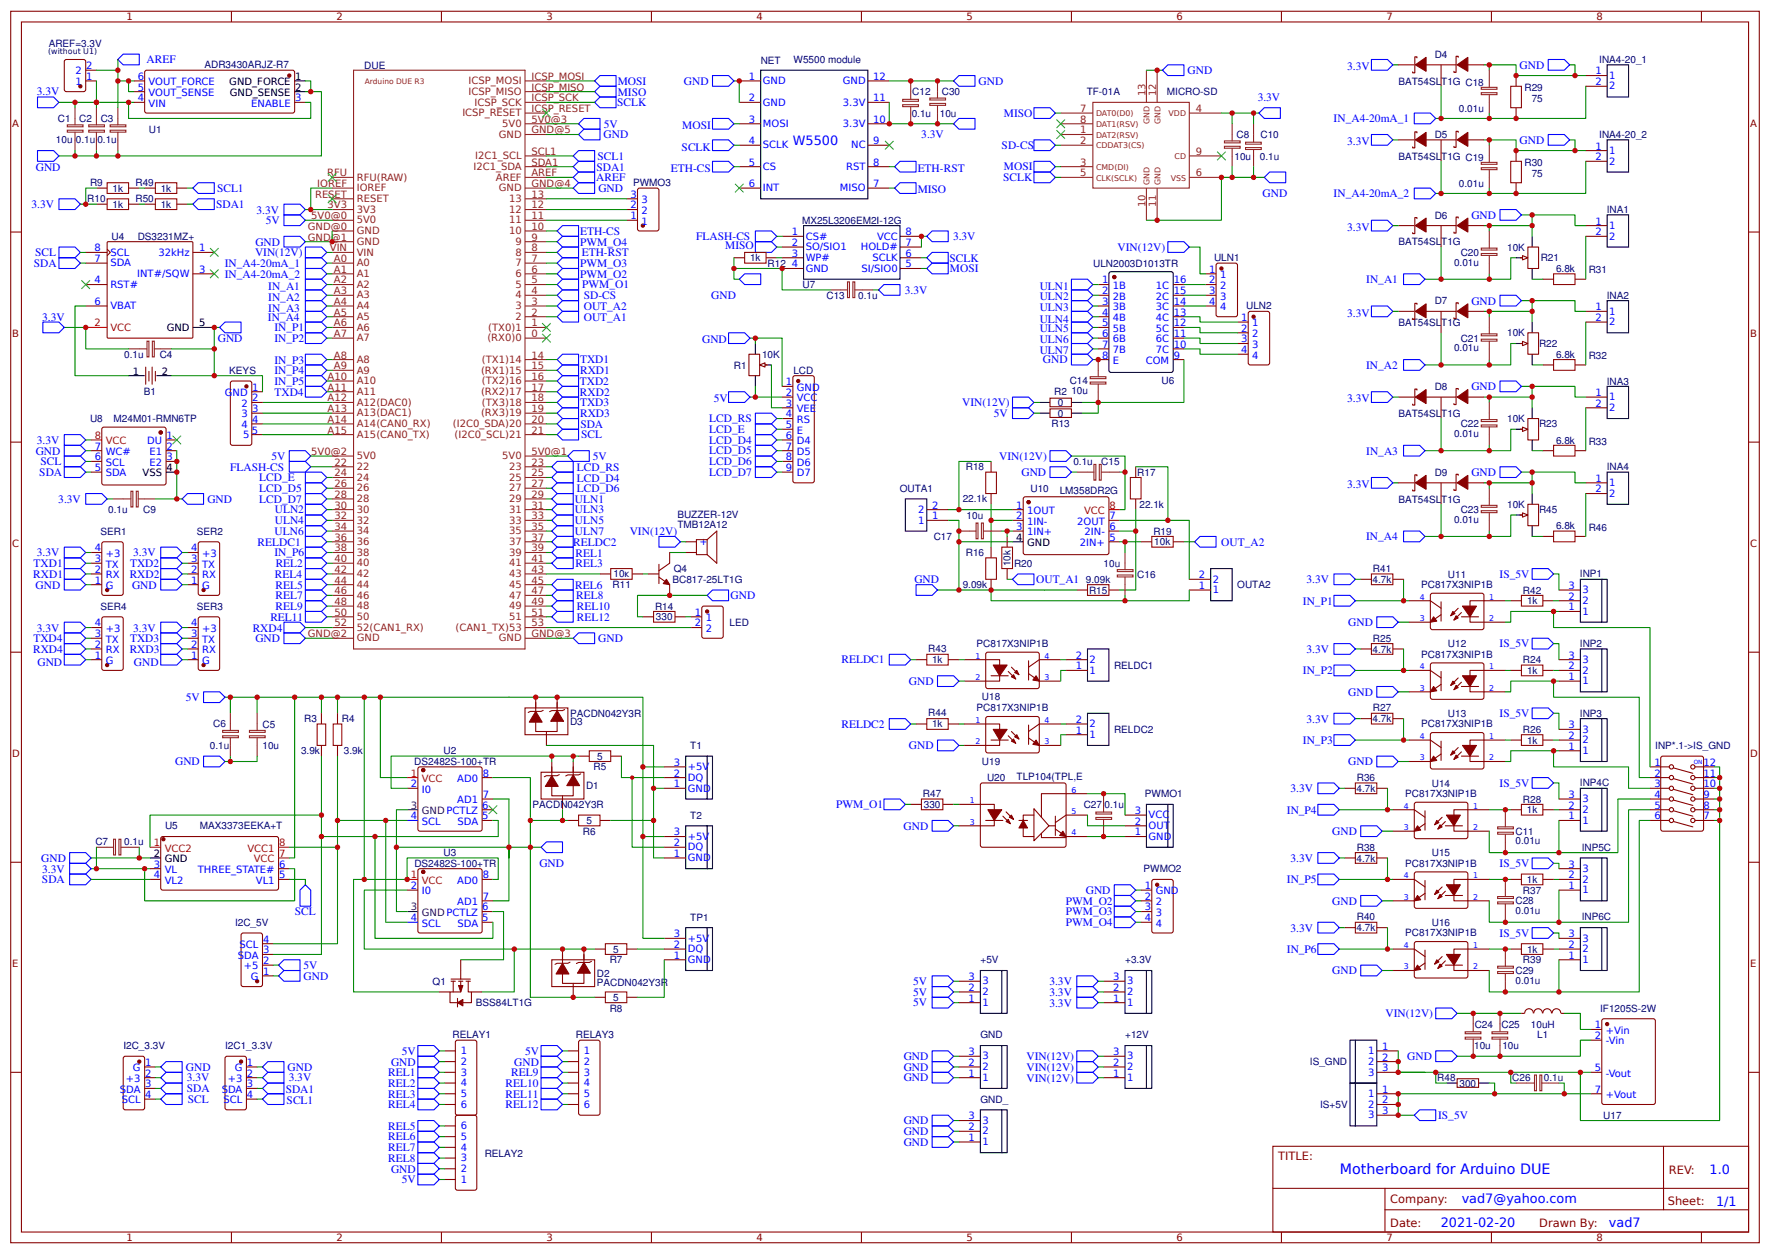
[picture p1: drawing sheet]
<svg xmlns="http://www.w3.org/2000/svg" width="437mm" height="310mm" viewBox="0 0 437 310" stroke-linecap="round" stroke-linejoin="round" font-family="sans-serif">
<defs><g id="words">
<text font-size="3.5" fill="#00f" x="330.9" y="289.7">Motherboard for Arduino DUE</text>
<g font-size="3.2" fill="#00f">
<text x="195.8" y="35.9">W5500</text>
<text x="422.2" y="289.9">1.0</text>
<text x="361" y="297.1">vad7@yahoo.com</text>
<text x="423.8" y="297.7">1/1</text>
<text x="355.8" y="302.9">2021-02-20</text>
<text x="397.3" y="302.9">vad7</text>
</g>
<g font-size="2.8" fill="#00f">
<text x="36.2" y="15.6">AREF</text>
<text x="332.7" y="17.3">3.3V</text>
<text x="375.3" y="17">GND</text>
<text x="9.1" y="23.6">3.3V</text>
<text x="152.6" y="21">MOSI</text>
<text x="152.6" y="23.6">MISO</text>
<text x="168.9" y="20.9">GND</text>
<text x="241.7" y="21">GND</text>
<text x="293.3" y="18.3">GND</text>
<text x="152.4" y="26.2">SCLK</text>
<text x="247.9" y="28.9">MISO</text>
<text x="310.6" y="24.9">3.3V</text>
<text x="149.1" y="34.2">GND</text>
<text x="149.1" y="31.5">5V</text>
<text x="168.5" y="31.9">MOSI</text>
<text x="227.5" y="34.1">3.3V</text>
<text x="329.3" y="30.2">IN_A4-20mA_1</text>
<text x="332.7" y="35.9">3.3V</text>
<text x="375.3" y="35.5">GND</text>
<text x="147.5" y="39.5">SCL1</text>
<text x="168.3" y="37.2">SCLK</text>
<text x="247.4" y="36.8">SD-CS</text>
<text x="8.8" y="42.1">GND</text>
<text x="53.6" y="47.4">SCL1</text>
<text x="147.3" y="44.8">AREF</text>
<text x="147.3" y="42.1">SDA1</text>
<text x="147.8" y="47.4">GND</text>
<text x="165.7" y="42.5">ETH-CS</text>
<text x="226.6" y="47.8">MISO</text>
<text x="226.6" y="42.5">ETH-RST</text>
<text x="247.7" y="44.7">SCLK</text>
<text x="247.9" y="42.1">MOSI</text>
<text x="7.8" y="51.4">3.3V</text>
<text x="53.4" y="51.4">SDA1</text>
<text x="63.4" y="52.7">3.3V</text>
<text x="311.8" y="48.7">GND</text>
<text x="329.3" y="48.7">IN_A4-20mA_2</text>
<text x="65.7" y="55.4">5V</text>
<text x="143.3" y="57.9">ETH-CS</text>
<text x="171.9" y="59.3">FLASH-CS</text>
<text x="235.3" y="59.3">3.3V</text>
<text x="332.7" y="57">3.3V</text>
<text x="363.3" y="54">GND</text>
<text x="8.4" y="65.9">SDA</text>
<text x="8.7" y="63.2">SCL</text>
<text x="55.5" y="65.9">IN_A4-20mA_1</text>
<text x="63" y="63.3">VIN(12V)</text>
<text x="63.1" y="60.6">GND</text>
<text x="143.3" y="65.9">PWM_O3</text>
<text x="143.3" y="60.6">PWM_O4</text>
<text x="143.7" y="63.3">ETH-RST</text>
<text x="179.1" y="61.6">MISO</text>
<text x="234.5" y="64.6">SCLK</text>
<text x="276" y="62">VIN(12V)</text>
<text x="55.5" y="68.5">IN_A4-20mA_2</text>
<text x="66.2" y="71.7">IN_A1</text>
<text x="143.3" y="68.6">PWM_O2</text>
<text x="143.8" y="71.2">PWM_O1</text>
<text x="234.6" y="67.2">MOSI</text>
<text x="256.7" y="71.5">ULN1</text>
<text x="337.4" y="69.9">IN_A1</text>
<text x="66.2" y="74.3">IN_A2</text>
<text x="66.2" y="77">IN_A3</text>
<text x="144.2" y="76.5">OUT_A2</text>
<text x="144.2" y="73.8">SD-CS</text>
<text x="175.6" y="73.8">GND</text>
<text x="223.4" y="72.5">3.3V</text>
<text x="256.7" y="76.8">ULN3</text>
<text x="256.7" y="74.1">ULN2</text>
<text x="363.3" y="75.2">GND</text>
<text x="10.4" y="79.1">3.3V</text>
<text x="66.2" y="79.1">IN_A4</text>
<text x="67.8" y="81.8">IN_P1</text>
<text x="144.2" y="79.1">OUT_A1</text>
<text x="256.7" y="82.1">ULN5</text>
<text x="256.7" y="79.7">ULN4</text>
<text x="332.7" y="78.2">3.3V</text>
<text x="53.8" y="84.5">GND</text>
<text x="67.8" y="84.5">IN_P2</text>
<text x="67.8" y="89.7">IN_P3</text>
<text x="143.2" y="89.7">TXD1</text>
<text x="173.4" y="84.7">GND</text>
<text x="256.7" y="87.3">ULN7</text>
<text x="256.7" y="84.7">ULN6</text>
<text x="257.6" y="89.7">GND</text>
<text x="67.8" y="92.4">IN_P4</text>
<text x="67.8" y="95">IN_P5</text>
<text x="143.2" y="95">TXD2</text>
<text x="143.3" y="92.4">RXD1</text>
<text x="337.4" y="91">IN_A2</text>
<text x="67.8" y="97.7">TXD4</text>
<text x="143.2" y="97.6">RXD2</text>
<text x="143.2" y="100.3">TXD3</text>
<text x="176.3" y="99.3">5V</text>
<text x="237.6" y="100.3">VIN(12V)</text>
<text x="332.7" y="99.4">3.3V</text>
<text x="363.3" y="96.4">GND</text>
<text x="143.3" y="102.9">RXD3</text>
<text x="143.3" y="105.6">SDA</text>
<text x="175.1" y="104.2">LCD_RS</text>
<text x="175.1" y="106.9">LCD_E</text>
<text x="245.4" y="103">5V</text>
<text x="8.8" y="112.2">GND</text>
<text x="9.1" y="109.6">3.3V</text>
<text x="67" y="113.5">5V</text>
<text x="143.6" y="108.2">SCL</text>
<text x="146.4" y="113.5">5V</text>
<text x="175.1" y="109.5">LCD_D4</text>
<text x="175.1" y="112.2">LCD_D5</text>
<text x="246.7" y="113.7">VIN(12V)</text>
<text x="337.4" y="112.2">IN_A3</text>
<text x="9.7" y="117.5">SDA</text>
<text x="10" y="114.8">SCL</text>
<text x="56.9" y="116.2">FLASH-CS</text>
<text x="64" y="118.8">LCD_E</text>
<text x="142.4" y="116.3">LCD_RS</text>
<text x="142.4" y="118.9">LCD_D4</text>
<text x="175.1" y="114.8">LCD_D6</text>
<text x="175.1" y="117.5">LCD_D7</text>
<text x="252.3" y="117.5">GND</text>
<text x="363.3" y="117.5">GND</text>
<text x="14.4" y="124.1">3.3V</text>
<text x="51.2" y="124.1">GND</text>
<text x="64" y="121.4">LCD_D5</text>
<text x="64" y="124.1">LCD_D7</text>
<text x="142" y="124.1">ULN1</text>
<text x="142.4" y="121.5">LCD_D6</text>
<text x="332.7" y="120.5">3.3V</text>
<text x="67.9" y="126.7">ULN2</text>
<text x="67.9" y="129.4">ULN4</text>
<text x="142" y="126.8">ULN3</text>
<text x="142" y="129.4">ULN5</text>
<text x="9.1" y="137.4">3.3V</text>
<text x="32.9" y="137.4">3.3V</text>
<text x="63.6" y="134.7">RELDC1</text>
<text x="67.8" y="137.4">IN_P6</text>
<text x="67.8" y="132.1">ULN6</text>
<text x="141.6" y="134.7">RELDC2</text>
<text x="142" y="132.1">ULN7</text>
<text x="142.1" y="137.4">REL1</text>
<text x="155.5" y="132.1">VIN(12V)</text>
<text x="301.6" y="134.7">OUT_A2</text>
<text x="337.4" y="133.4">IN_A4</text>
<text x="8.2" y="142.7">RXD1</text>
<text x="8.3" y="140">TXD1</text>
<text x="32" y="142.7">RXD2</text>
<text x="32.1" y="140">TXD2</text>
<text x="67.9" y="142.7">REL4</text>
<text x="68.1" y="140">REL2</text>
<text x="142.1" y="140">REL3</text>
<text x="225.8" y="144">GND</text>
<text x="255.9" y="143.9">OUT_A1</text>
<text x="322.6" y="144">3.3V</text>
<text x="370.3" y="142.6">IS_5V</text>
<text x="8.8" y="145.3">GND</text>
<text x="32.6" y="145.3">GND</text>
<text x="68.1" y="147.9">REL7</text>
<text x="68.1" y="145.3">REL5</text>
<text x="142.1" y="145.3">REL6</text>
<text x="142.3" y="147.9">REL8</text>
<text x="180.4" y="147.9">GND</text>
<text x="321.8" y="149.3">IN_P1</text>
<text x="9.1" y="155.9">3.3V</text>
<text x="32.9" y="155.9">3.3V</text>
<text x="62.4" y="155.9">RXD4</text>
<text x="66.8" y="153.2">REL11</text>
<text x="68.1" y="150.6">REL9</text>
<text x="142.4" y="153.3">REL12</text>
<text x="142.4" y="150.6">REL10</text>
<text x="332.9" y="154.6">GND</text>
<text x="8.2" y="161.2">RXD4</text>
<text x="8.2" y="158.5">TXD4</text>
<text x="32" y="161.2">RXD3</text>
<text x="32.1" y="158.5">TXD3</text>
<text x="63.1" y="158.5">GND</text>
<text x="147.7" y="158.5">GND</text>
<text x="322.6" y="161.2">3.3V</text>
<text x="370.3" y="159.8">IS_5V</text>
<text x="9.3" y="164.3">GND</text>
<text x="33.1" y="164.3">GND</text>
<text x="207.8" y="163.8">RELDC1</text>
<text x="321.8" y="166.5">IN_P2</text>
<text x="45.9" y="173.1">5V</text>
<text x="224.4" y="169.1">GND</text>
<text x="332.9" y="171.8">GND</text>
<text x="207.8" y="179.7">RELDC2</text>
<text x="322.6" y="178.4">3.3V</text>
<text x="370.3" y="177">IS_5V</text>
<text x="224.4" y="184.9">GND</text>
<text x="321.8" y="183.7">IN_P3</text>
<text x="43.2" y="188.9">GND</text>
<text x="332.9" y="189">GND</text>
<text x="318.7" y="195.6">3.3V</text>
<text x="370.3" y="194.2">IS_5V</text>
<text x="206.5" y="199.5">PWM_O1</text>
<text x="317.8" y="200.9">IN_P4</text>
<text x="223.1" y="204.8">GND</text>
<text x="329" y="206.2">GND</text>
<text x="10.2" y="212.8">GND</text>
<text x="10.4" y="215.4">3.3V</text>
<text x="133.2" y="214.1">GND</text>
<text x="318.7" y="212.8">3.3V</text>
<text x="370.3" y="214">IS_5V</text>
<text x="10.4" y="218">SDA</text>
<text x="268.1" y="220.7">GND</text>
<text x="317.8" y="218.1">IN_P5</text>
<text x="72.8" y="226">SCL</text>
<text x="263.2" y="223.3">PWM_O2</text>
<text x="263.2" y="226">PWM_O3</text>
<text x="329" y="223.4">GND</text>
<text x="263.2" y="228.6">PWM_O4</text>
<text x="318.7" y="230">3.3V</text>
<text x="370.3" y="231.2">IS_5V</text>
<text x="74.9" y="239.2">5V</text>
<text x="317.8" y="235.3">IN_P6</text>
<text x="75" y="241.8">GND</text>
<text x="225.5" y="243.1">5V</text>
<text x="225.5" y="245.8">5V</text>
<text x="259.1" y="243.2">3.3V</text>
<text x="259.1" y="245.9">3.3V</text>
<text x="329" y="240.6">GND</text>
<text x="225.5" y="248.4">5V</text>
<text x="259.1" y="248.5">3.3V</text>
<text x="342.1" y="251.1">VIN(12V)</text>
<text x="96.6" y="263">GND</text>
<text x="99.2" y="260.4">5V</text>
<text x="127" y="263">GND</text>
<text x="129.6" y="260.4">5V</text>
<text x="223.2" y="261.7">GND</text>
<text x="253.5" y="261.7">VIN(12V)</text>
<text x="347.5" y="261.7">GND</text>
<text x="45.9" y="264.3">GND</text>
<text x="46.1" y="269.6">SDA</text>
<text x="46.2" y="267">3.3V</text>
<text x="70.6" y="269.9">SDA1</text>
<text x="71" y="264.3">GND</text>
<text x="71.3" y="267">3.3V</text>
<text x="95.8" y="265.7">REL1</text>
<text x="95.8" y="268.3">REL2</text>
<text x="124.9" y="268.3">REL10</text>
<text x="126.3" y="265.7">REL9</text>
<text x="223.2" y="264.3">GND</text>
<text x="223.2" y="267">GND</text>
<text x="253.5" y="264.4">VIN(12V)</text>
<text x="253.5" y="267">VIN(12V)</text>
<text x="46.4" y="272.3">SCL</text>
<text x="70.8" y="272.5">SCL1</text>
<text x="95.8" y="271">REL3</text>
<text x="95.8" y="273.6">REL4</text>
<text x="124.9" y="273.6">REL12</text>
<text x="124.9" y="271">REL11</text>
<text x="95.8" y="281.5">REL6</text>
<text x="95.8" y="278.9">REL5</text>
<text x="223.2" y="280.2">GND</text>
<text x="223.2" y="277.5">GND</text>
<text x="355.1" y="276.2">IS_5V</text>
<text x="95.8" y="284.2">REL7</text>
<text x="95.8" y="286.8">REL8</text>
<text x="223.2" y="282.8">GND</text>
<text x="96.6" y="289.5">GND</text>
<text x="99.2" y="292.2">5V</text>
</g>
<g font-size="2.8" fill="#800">
<text x="315.6" y="286.4">TITLE:</text>
<text x="412.1" y="289.9">REV:</text>
<text x="343.3" y="297.1">Company:</text>
<text x="411.9" y="297.5">Sheet:</text>
<text x="343.3" y="302.8">Date:</text>
<text x="380.1" y="302.9">Drawn By:</text>
</g>
<g font-size="2.5" fill="#800">
<text x="31.2" y="5">1</text>
<text x="83.1" y="5">2</text>
<text x="134.9" y="5">3</text>
<text x="186.8" y="5">4</text>
<text x="238.7" y="5">5</text>
<text x="290.5" y="5">6</text>
<text x="342.4" y="5">7</text>
<text x="394.2" y="5">8</text>
<text x="3" y="31.4">A</text>
<text x="432.2" y="31.4">A</text>
<text x="3" y="83.2">B</text>
<text x="432.2" y="83.2">B</text>
<text x="3" y="135.1">C</text>
<text x="432.2" y="135.1">C</text>
<text x="3" y="186.9">D</text>
<text x="432.2" y="186.9">D</text>
<text x="3" y="238.8">E</text>
<text x="432.2" y="238.8">E</text>
<text x="31.2" y="306.4">1</text>
<text x="83.1" y="306.4">2</text>
<text x="134.9" y="306.4">3</text>
<text x="186.8" y="306.4">4</text>
<text x="238.7" y="306.4">5</text>
<text x="290.5" y="306.4">6</text>
<text x="342.4" y="306.4">7</text>
<text x="394.2" y="306.4">8</text>
</g>
<g font-size="2.5" fill="#000080">
<text x="12" y="11.6">AREF=3.3V</text>
<text x="50.5" y="16.9">ADR3430ARJZ-R7</text>
<text x="90" y="17">DUE</text>
<text x="187.9" y="15.9">NET</text>
<text x="196" y="15.6">W5500 module</text>
<text x="354.3" y="14.3">D4</text>
<text x="394.9" y="15.5">INA4-20_1</text>
<text x="225.3" y="23.5">C12</text>
<text x="232.6" y="23.5">C30</text>
<text x="268.4" y="23.5">TF-01A</text>
<text x="288.2" y="23.5">MICRO-SD</text>
<text x="345.3" y="20.9">BAT54SLT1G C18</text>
<text x="376.5" y="22.5">R29</text>
<text x="225.1" y="28.8">0.1u</text>
<text x="232.1" y="28.8">10u</text>
<text x="360.3" y="27.5">0.01u</text>
<text x="378.3" y="25.1">75</text>
<text x="13.8" y="35.4">10u</text>
<text x="14.3" y="30.1">C1</text>
<text x="18.8" y="35.4">0.1u</text>
<text x="19.6" y="30.1">C2</text>
<text x="24.1" y="35.4">0.1u</text>
<text x="24.9" y="30.1">C3</text>
<text x="36.8" y="32.7">U1</text>
<text x="305.3" y="34.1">C8</text>
<text x="311.3" y="34.1">C10</text>
<text x="354.3" y="34.1">D5</text>
<text x="394.9" y="34.1">INA4-20_2</text>
<text x="304.9" y="39.4">10u</text>
<text x="311.1" y="39.4">0.1u</text>
<text x="345.3" y="39.4">BAT54SLT1G C19</text>
<text x="376.5" y="41">R30</text>
<text x="22.2" y="46">R9</text>
<text x="27.8" y="47.3">1k</text>
<text x="33.5" y="46">R49</text>
<text x="39.7" y="47.3">1k</text>
<text x="156.4" y="46">PWMO3</text>
<text x="360.3" y="46">0.01u</text>
<text x="378.3" y="43.7">75</text>
<text x="21.5" y="49.9">R10</text>
<text x="27.8" y="51.3">1k</text>
<text x="33.5" y="49.9">R50</text>
<text x="39.7" y="51.3">1k</text>
<text x="354.3" y="54">D6</text>
<text x="396.8" y="52.6">INA1</text>
<text x="27.5" y="59.2">U4</text>
<text x="34" y="59.2">DS3231MZ+</text>
<text x="198.1" y="55.2">MX25L3206EM2I-12G</text>
<text x="185.2" y="64.5">1k</text>
<text x="189.6" y="65.8">R12</text>
<text x="270" y="65.8">ULN2003D1013TR</text>
<text x="299.8" y="64.5">ULN1</text>
<text x="345.3" y="60.6">BAT54SLT1G</text>
<text x="359.1" y="65.6">0.01u</text>
<text x="360.7" y="63.2">C20</text>
<text x="372.2" y="61.8">10K</text>
<text x="380.5" y="64.5">R21</text>
<text x="198.2" y="71.1">U7</text>
<text x="384.3" y="67.2">6.8k</text>
<text x="392.3" y="67.5">R31</text>
<text x="204.1" y="73.8">C13</text>
<text x="211.9" y="73.8">0.1u</text>
<text x="307.7" y="76.4">ULN2</text>
<text x="354.3" y="75.1">D7</text>
<text x="396.8" y="73.8">INA2</text>
<text x="345.3" y="80.4">BAT54SLT1G</text>
<text x="372.2" y="83">10K</text>
<text x="30.7" y="88.3">0.1u</text>
<text x="39.4" y="88.3">C4</text>
<text x="188.2" y="88.3">10K</text>
<text x="359.1" y="86.7">0.01u</text>
<text x="360.7" y="84.3">C21</text>
<text x="380.1" y="85.7">R22</text>
<text x="384.3" y="88.4">6.8k</text>
<text x="392.3" y="88.6">R32</text>
<text x="56.6" y="92.3">KEYS</text>
<text x="181.3" y="91.1">R1</text>
<text x="195.9" y="92.3">LCD</text>
<text x="264.2" y="94.9">C14</text>
<text x="286.8" y="94.9">U6</text>
<text x="396.8" y="94.9">INA3</text>
<text x="35.5" y="97.6">B1</text>
<text x="260.4" y="97.6">R2</text>
<text x="261.2" y="100.2">0</text>
<text x="264.6" y="97.2">10u</text>
<text x="354.3" y="96.3">D8</text>
<text x="22.2" y="104.2">U8</text>
<text x="28" y="104.2">M24M01-RMN6TP</text>
<text x="259.7" y="105.5">R13</text>
<text x="261.2" y="102.9">0</text>
<text x="345.3" y="102.9">BAT54SLT1G</text>
<text x="359.1" y="107.9">0.01u</text>
<text x="360.7" y="105.5">C22</text>
<text x="372.2" y="104.2">10K</text>
<text x="380.1" y="105.5">R23</text>
<text x="384.3" y="109.5">6.8k</text>
<text x="392.3" y="109.8">R33</text>
<text x="238.5" y="116.1">R18</text>
<text x="265.1" y="114.8">0.1u</text>
<text x="272" y="114.8">C15</text>
<text x="280.8" y="117.4">R17</text>
<text x="354.3" y="117.5">D9</text>
<text x="396.8" y="116.1">INA4</text>
<text x="222.2" y="121.4">OUTA1</text>
<text x="237.7" y="124">22.1k</text>
<text x="254.5" y="121.4">U10</text>
<text x="261.7" y="121.8">LM358DR2G</text>
<text x="281.4" y="125.4">22.1k</text>
<text x="345.3" y="124.1">BAT54SLT1G</text>
<text x="372.2" y="125.3">10K</text>
<text x="26.7" y="126.7">0.1u</text>
<text x="35.4" y="126.7">C9</text>
<text x="167.3" y="130.3">TMB12A12</text>
<text x="167.3" y="127.9">BUZZER-12V</text>
<text x="238.7" y="128">10u</text>
<text x="284.8" y="132">R19</text>
<text x="359.1" y="129.1">0.01u</text>
<text x="360.7" y="126.7">C23</text>
<text x="380.1" y="126.7">R45</text>
<text x="384.3" y="130.7">6.8k</text>
<text x="392.3" y="131">R46</text>
<text x="24.8" y="132.1">SER1</text>
<text x="48.6" y="132.1">SER2</text>
<text x="230.6" y="133.3">C17</text>
<text x="238.5" y="137.3">R16</text>
<text x="285" y="134.6">10k</text>
<text x="151.5" y="142.5">10к</text>
<text x="166.1" y="143.9">BC817-25LT1G</text>
<text x="166.4" y="141.3">Q4</text>
<text x="249.6" y="139.8" transform="rotate(-90 249.6 139.8)">10k</text>
<text x="250.4" y="139.9">R20</text>
<text x="268.2" y="143.8">9.09k</text>
<text x="272.5" y="140">10u</text>
<text x="280.8" y="142.6">C16</text>
<text x="339" y="143.9">4.7k</text>
<text x="339" y="141.2">R41</text>
<text x="357.6" y="142.6">U11</text>
<text x="390.2" y="142.5">INP1</text>
<text x="151.3" y="145.2">R11</text>
<text x="237.7" y="145.2">9.09k</text>
<text x="268.9" y="146.5">R15</text>
<text x="305.5" y="145.2">OUTA2</text>
<text x="351" y="145.1">PC817X3NIP1B</text>
<text x="376.1" y="146.5">R42</text>
<text x="377.1" y="149.1">1k</text>
<text x="24.8" y="150.6">SER4</text>
<text x="48.6" y="150.6">SER3</text>
<text x="161.8" y="150.5">R14</text>
<text x="162" y="153.1">330</text>
<text x="180.2" y="154.4">LED</text>
<text x="229.2" y="161">R43</text>
<text x="241.2" y="159.7">PC817X3NIP1B</text>
<text x="339" y="161.1">4.7k</text>
<text x="339" y="158.4">R25</text>
<text x="357.6" y="159.8">U12</text>
<text x="390.2" y="159.7">INP2</text>
<text x="230.2" y="163.6">1k</text>
<text x="275.1" y="165.1">RELDC1</text>
<text x="351" y="162.3">PC817X3NIP1B</text>
<text x="376.1" y="163.7">R24</text>
<text x="377.1" y="166.3">1k</text>
<text x="242.5" y="172.9">U18</text>
<text x="52.7" y="179.5">C6</text>
<text x="64.8" y="179.7">C5</text>
<text x="75.2" y="178.3">R3</text>
<text x="84.4" y="178.3">R4</text>
<text x="140.8" y="178.9">D3</text>
<text x="140.8" y="176.9">PACDN042Y3R</text>
<text x="229.2" y="176.9">R44</text>
<text x="230.2" y="179.5">1k</text>
<text x="241.2" y="175.6">PC817X3NIP1B</text>
<text x="339" y="178.3">4.7k</text>
<text x="339" y="175.6">R27</text>
<text x="351" y="179.5">PC817X3NIP1B</text>
<text x="357.6" y="177">U13</text>
<text x="390.2" y="176.9">INP3</text>
<text x="51.8" y="184.8">0.1u</text>
<text x="64.8" y="185">10u</text>
<text x="170.5" y="184.9">T1</text>
<text x="275.1" y="181">RELDC2</text>
<text x="376.1" y="180.9">R26</text>
<text x="377.1" y="183.5">1k</text>
<text x="408.7" y="184.9">INP*.1-&gt;IS_GND</text>
<text x="74.3" y="186.2">3.9k</text>
<text x="84.9" y="186.2">3.9k</text>
<text x="102.3" y="188.9">DS2482S-100+TR</text>
<text x="109.5" y="186.2">U2</text>
<text x="146.6" y="190.2">R5</text>
<text x="147.5" y="187.5">5</text>
<text x="242.5" y="188.8">U19</text>
<text x="144.7" y="194.8">D1</text>
<text x="227.9" y="196.7">R47</text>
<text x="243.7" y="192.9">U20</text>
<text x="251" y="192.5">TLP104(TPL,E</text>
<text x="282.7" y="196.8">PWMO1</text>
<text x="335" y="195.5">4.7k</text>
<text x="335.1" y="192.8">R36</text>
<text x="347" y="196.7">PC817X3NIP1B</text>
<text x="353.6" y="194.2">U14</text>
<text x="390.2" y="194.1">INP4C</text>
<text x="131.5" y="199.4">PACDN042Y3R</text>
<text x="144.8" y="203.4">5</text>
<text x="170.5" y="202.1">T2</text>
<text x="228.1" y="199.4">330</text>
<text x="267.6" y="199.4">C27</text>
<text x="272.8" y="199.4">0.1u</text>
<text x="376.1" y="198.1">R28</text>
<text x="377" y="200.8">1k</text>
<text x="23.6" y="208.7">C7</text>
<text x="30.7" y="208.7">0.1u</text>
<text x="40.8" y="204.8">U5</text>
<text x="49.3" y="204.8">MAX3373EEKA+T</text>
<text x="143.9" y="206.1">R6</text>
<text x="374.3" y="208.4">0.01u</text>
<text x="374.3" y="206.1">C11</text>
<text x="390.6" y="210">INP5C</text>
<text x="102.3" y="214">DS2482S-100+TR</text>
<text x="109.5" y="211.3">U3</text>
<text x="282.4" y="215.3">PWMO2</text>
<text x="335" y="212.7">4.7k</text>
<text x="335.1" y="210">R38</text>
<text x="347" y="213.9">PC817X3NIP1B</text>
<text x="353.6" y="211.4">U15</text>
<text x="376.1" y="220.6">R37</text>
<text x="377" y="218">1k</text>
<text x="170.5" y="227.3">TP1</text>
<text x="335.1" y="227.2">R40</text>
<text x="374.3" y="225.6">0.01u</text>
<text x="374.3" y="223.3">C28</text>
<text x="390.6" y="227.2">INP6C</text>
<text x="58" y="228.5">I2C_5V</text>
<text x="335" y="229.9">4.7k</text>
<text x="347" y="231.1">PC817X3NIP1B</text>
<text x="353.6" y="228.6">U16</text>
<text x="150.6" y="237.8">R7</text>
<text x="151.4" y="235.2">5</text>
<text x="242.1" y="237.8">+5V</text>
<text x="277.9" y="237.8">+3.3V</text>
<text x="376.1" y="237.8">R39</text>
<text x="377.1" y="235.1">1k</text>
<text x="106.8" y="243.1">Q1</text>
<text x="147.4" y="243.5">PACDN042Y3R</text>
<text x="147.4" y="241.1">D2</text>
<text x="374.3" y="242.8">0.01u</text>
<text x="374.3" y="240.5">C29</text>
<text x="117.5" y="248.4">BSS84LT1G</text>
<text x="150.6" y="249.7">R8</text>
<text x="151.4" y="247.1">5</text>
<text x="395.1" y="249.7">IF1205S-2W</text>
<text x="111.8" y="256.3">RELAY1</text>
<text x="142.2" y="256.3">RELAY3</text>
<text x="242.1" y="256.3">GND</text>
<text x="277.9" y="256.3">+12V</text>
<text x="364.2" y="253.7">C24</text>
<text x="370.8" y="253.7">C25</text>
<text x="378" y="253.7">10uH</text>
<text x="379.6" y="256.3">L1</text>
<text x="30.5" y="259">I2C_3.3V</text>
<text x="55.6" y="259">I2C1_3.3V</text>
<text x="323.5" y="262.9">IS_GND</text>
<text x="364" y="259">10u</text>
<text x="371" y="259">10u</text>
<text x="354.9" y="266.9">R48</text>
<text x="360.4" y="268.2">300</text>
<text x="373.4" y="266.9">C26</text>
<text x="381.2" y="266.9">0.1u</text>
<text x="242.1" y="272.2">GND_</text>
<text x="326" y="273.5">IS+5V</text>
<text x="395.9" y="276.1">U17</text>
<text x="119.7" y="285.5">RELAY2</text>
</g>
<g font-size="2.5" fill="#00f">
<text x="21.3" y="17.1">2</text>
<text x="18.6" y="21">1</text>
<text x="18.6" y="18.4">2</text>
<text x="21.3" y="19.7">1</text>
<text x="34" y="22.4">5</text>
<text x="34" y="19.7">6</text>
<text x="36.7" y="23.7">VOUT_SENSE</text>
<text x="36.7" y="21">VOUT_FORCE</text>
<text x="185" y="19.7">1</text>
<text x="188.4" y="20.8">GND</text>
<text x="208.1" y="20.8">GND</text>
<text x="215.6" y="19.7">12</text>
<text x="394" y="18.4">1</text>
<text x="394" y="21">2</text>
<text x="397.4" y="19.4">1</text>
<text x="397.4" y="22.1">2</text>
<text x="34" y="25">4</text>
<text x="36.7" y="26.3">VIN</text>
<text x="62.1" y="26.3">ENABLE</text>
<text x="72.9" y="25">3</text>
<text x="185" y="25">2</text>
<text x="188.4" y="26.1">GND</text>
<text x="208.2" y="26.1">3.3V</text>
<text x="215.6" y="25">11</text>
<text x="185" y="30.3">3</text>
<text x="185" y="35.6">4</text>
<text x="188.4" y="31.4">MOSI</text>
<text x="208.2" y="31.4">3.3V</text>
<text x="215.6" y="30.3">10</text>
<text x="215.6" y="35.6">9</text>
<text x="185" y="40.9">5</text>
<text x="188.4" y="36.6">SCLK</text>
<text x="188.4" y="41.9">CS</text>
<text x="209" y="41.9">RST</text>
<text x="210.2" y="36.6">NC</text>
<text x="215.6" y="40.9">8</text>
<text x="394" y="36.9">1</text>
<text x="394" y="39.6">2</text>
<text x="397.4" y="38">1</text>
<text x="397.4" y="40.6">2</text>
<text x="185" y="46.2">6</text>
<text x="188.4" y="47.2">INT</text>
<text x="207.4" y="47.2">MISO</text>
<text x="215.6" y="46.2">7</text>
<text x="155.7" y="51.5">2</text>
<text x="155.7" y="48.8">3</text>
<text x="158.4" y="52.8">2</text>
<text x="158.4" y="50.1">3</text>
<text x="155.7" y="54.1">1</text>
<text x="158.4" y="55.4">1</text>
<text x="195.5" y="58.1">1</text>
<text x="199" y="59.1">CS#</text>
<text x="216.6" y="59.1">VCC</text>
<text x="223.6" y="58.1">8</text>
<text x="394" y="55.4">1</text>
<text x="394" y="58.1">2</text>
<text x="397.4" y="56.5">1</text>
<text x="397.4" y="59.1">2</text>
<text x="23.3" y="64.7">7</text>
<text x="23.3" y="62">8</text>
<text x="27.3" y="65.7">SDA</text>
<text x="27.3" y="63.1">SCL</text>
<text x="39.1" y="63.1">32kHz</text>
<text x="49.2" y="62">1</text>
<text x="195.5" y="60.7">2</text>
<text x="195.5" y="63.4">3</text>
<text x="199" y="61.8">SO/SIO1</text>
<text x="199" y="64.4">WP#</text>
<text x="212.6" y="61.8">HOLD#</text>
<text x="215.4" y="64.4">SCLK</text>
<text x="223.6" y="63.4">6</text>
<text x="223.6" y="60.7">7</text>
<text x="23.3" y="70">4</text>
<text x="27.3" y="71">RST#</text>
<text x="33.9" y="68.4">INT#/SQW</text>
<text x="49.2" y="67.3">3</text>
<text x="195.5" y="66">4</text>
<text x="199" y="67.1">GND</text>
<text x="212.8" y="67.1">SI/SIO0</text>
<text x="223.6" y="66">5</text>
<text x="272.1" y="70">1</text>
<text x="274.8" y="71.3">1B</text>
<text x="285.4" y="71.3">1C</text>
<text x="289.9" y="70">16</text>
<text x="298.6" y="67.3">1</text>
<text x="298.6" y="70">2</text>
<text x="301.3" y="68.7">1</text>
<text x="301.3" y="71.3">2</text>
<text x="23.3" y="75.3">6</text>
<text x="27.3" y="76.3">VBAT</text>
<text x="272.1" y="72.6">2</text>
<text x="272.1" y="75.3">3</text>
<text x="272.1" y="77.9">4</text>
<text x="274.8" y="74">2B</text>
<text x="274.8" y="76.6">3B</text>
<text x="285.4" y="76.6">3C</text>
<text x="285.4" y="74">2C</text>
<text x="289.9" y="77.9">13</text>
<text x="289.9" y="75.3">14</text>
<text x="289.9" y="72.6">15</text>
<text x="298.6" y="72.6">3</text>
<text x="298.6" y="75.3">4</text>
<text x="301.3" y="74">3</text>
<text x="301.3" y="76.6">4</text>
<text x="394" y="76.6">1</text>
<text x="397.4" y="77.7">1</text>
<text x="272.1" y="80.6">5</text>
<text x="272.1" y="83.2">6</text>
<text x="274.8" y="79.2">4B</text>
<text x="274.8" y="81.9">5B</text>
<text x="285.4" y="81.9">5C</text>
<text x="285.4" y="79.2">4C</text>
<text x="289.9" y="83.2">11</text>
<text x="289.9" y="80.6">12</text>
<text x="306.5" y="79.2">1</text>
<text x="306.5" y="81.9">2</text>
<text x="309.2" y="80.6">1</text>
<text x="309.2" y="83.2">2</text>
<text x="394" y="79.2">2</text>
<text x="397.4" y="80.3">2</text>
<text x="272.1" y="85.9">7</text>
<text x="272.1" y="88.5">8</text>
<text x="274.8" y="84.5">6B</text>
<text x="274.8" y="87.2">7B</text>
<text x="274.8" y="89.8">E</text>
<text x="282.9" y="89.8">COM</text>
<text x="285.4" y="87.2">7C</text>
<text x="285.4" y="84.5">6C</text>
<text x="289.9" y="88.5">9</text>
<text x="289.9" y="85.9">10</text>
<text x="306.5" y="84.5">3</text>
<text x="306.5" y="87.2">4</text>
<text x="309.2" y="85.9">3</text>
<text x="309.2" y="88.5">4</text>
<text x="194.1" y="95.1">1</text>
<text x="55.5" y="97.8">GND</text>
<text x="59.6" y="100.4">2</text>
<text x="62.3" y="96.4">1</text>
<text x="62.3" y="99.1">2</text>
<text x="62.3" y="101.7">3</text>
<text x="194.1" y="97.8">2</text>
<text x="194.1" y="100.4">3</text>
<text x="196.8" y="96.4">GND</text>
<text x="196.8" y="99.1">VCC</text>
<text x="196.8" y="101.7">VEE</text>
<text x="394" y="97.8">1</text>
<text x="394" y="100.4">2</text>
<text x="397.4" y="98.8">1</text>
<text x="397.4" y="101.5">2</text>
<text x="59.6" y="103.1">3</text>
<text x="59.6" y="105.7">4</text>
<text x="62.2" y="107">5</text>
<text x="62.3" y="104.4">4</text>
<text x="194.1" y="103.1">4</text>
<text x="194.1" y="105.7">5</text>
<text x="196.8" y="104.4">RS</text>
<text x="196.8" y="107">E</text>
<text x="23.4" y="113.6">6</text>
<text x="23.4" y="111">7</text>
<text x="26.1" y="112.3">WC#</text>
<text x="36.3" y="109.7">DU</text>
<text x="36.9" y="112.3">E1</text>
<text x="41.1" y="108.3">1</text>
<text x="41.1" y="111">2</text>
<text x="41.1" y="113.6">3</text>
<text x="60.1" y="108.1">5</text>
<text x="194.1" y="108.3">6</text>
<text x="194.1" y="111">7</text>
<text x="194.1" y="113.6">8</text>
<text x="196.8" y="109.7">D4</text>
<text x="196.8" y="112.3">D5</text>
<text x="23.4" y="116.3">5</text>
<text x="26.1" y="117.6">SDA</text>
<text x="26.1" y="115">SCL</text>
<text x="36.9" y="115">E2</text>
<text x="194.1" y="116.3">9</text>
<text x="196.8" y="115">D6</text>
<text x="196.8" y="117.6">D7</text>
<text x="394" y="118.9">1</text>
<text x="397.4" y="120">1</text>
<text x="230.2" y="125.5">2</text>
<text x="251" y="125.5">1</text>
<text x="394" y="121.6">2</text>
<text x="397.4" y="122.6">2</text>
<text x="226.8" y="129.2">1</text>
<text x="226.8" y="126.6">2</text>
<text x="230.2" y="128.2">1</text>
<text x="251" y="128.2">2</text>
<text x="251" y="130.8">3</text>
<text x="253.7" y="126.9">1OUT</text>
<text x="253.7" y="129.5">1IN-</text>
<text x="266" y="129.5">2OUT</text>
<text x="274" y="130.8">6</text>
<text x="274" y="128.2">7</text>
<text x="23.4" y="136.1">4</text>
<text x="26.1" y="137.5">+3</text>
<text x="47.2" y="136.1">4</text>
<text x="49.9" y="137.5">+3</text>
<text x="172.8" y="134.5">+</text>
<text x="253.7" y="132.2">1IN+</text>
<text x="266.6" y="134.8">2IN+</text>
<text x="267.8" y="132.2">2IN-</text>
<text x="274" y="133.5">5</text>
<text x="23.4" y="141.4">2</text>
<text x="23.4" y="138.8">3</text>
<text x="26.1" y="142.7">RX</text>
<text x="26.1" y="140.1">TX</text>
<text x="47.2" y="141.4">2</text>
<text x="47.2" y="138.8">3</text>
<text x="49.9" y="142.7">RX</text>
<text x="49.9" y="140.1">TX</text>
<text x="296.1" y="142.7">2</text>
<text x="299.5" y="143.8">2</text>
<text x="23.4" y="144.1">1</text>
<text x="26.1" y="145.4">G</text>
<text x="47.2" y="144.1">1</text>
<text x="49.9" y="145.4">G</text>
<text x="296.1" y="145.4">1</text>
<text x="299.5" y="146.4">1</text>
<text x="387.4" y="148">2</text>
<text x="387.4" y="145.4">3</text>
<text x="390.8" y="149.1">2</text>
<text x="390.8" y="146.4">3</text>
<text x="23.4" y="154.6">4</text>
<text x="26.1" y="156">+3</text>
<text x="47.2" y="154.6">4</text>
<text x="49.9" y="156">+3</text>
<text x="171.6" y="152">1</text>
<text x="171.6" y="154.6">2</text>
<text x="174.3" y="153.3">1</text>
<text x="174.3" y="156">2</text>
<text x="387.4" y="150.7">1</text>
<text x="390.8" y="151.7">1</text>
<text x="23.4" y="159.9">2</text>
<text x="23.4" y="157.3">3</text>
<text x="26.1" y="161.3">RX</text>
<text x="26.1" y="158.6">TX</text>
<text x="47.2" y="159.9">2</text>
<text x="47.2" y="157.3">3</text>
<text x="49.9" y="161.3">RX</text>
<text x="49.9" y="158.6">TX</text>
<text x="23.4" y="162.6">1</text>
<text x="26.1" y="163.9">G</text>
<text x="47.2" y="162.6">1</text>
<text x="49.9" y="163.9">G</text>
<text x="265.7" y="165.2">1</text>
<text x="265.7" y="162.6">2</text>
<text x="269.1" y="166.3">1</text>
<text x="269.1" y="163.6">2</text>
<text x="387.4" y="167.9">1</text>
<text x="387.4" y="165.2">2</text>
<text x="387.4" y="162.6">3</text>
<text x="390.8" y="166.3">2</text>
<text x="390.8" y="163.6">3</text>
<text x="390.8" y="168.9">1</text>
<text x="265.7" y="178.5">2</text>
<text x="269.1" y="179.5">2</text>
<text x="387.4" y="179.8">3</text>
<text x="265.7" y="181.1">1</text>
<text x="269.1" y="182.2">1</text>
<text x="387.4" y="185.1">1</text>
<text x="387.4" y="182.4">2</text>
<text x="390.8" y="183.5">2</text>
<text x="390.8" y="180.8">3</text>
<text x="119.2" y="191.7">8</text>
<text x="166.4" y="191.7">2</text>
<text x="166.4" y="189">3</text>
<text x="169.9" y="190.1">+5V</text>
<text x="390.8" y="186.1">1</text>
<text x="408.5" y="189">1</text>
<text x="408.5" y="191.7">2</text>
<text x="420.7" y="191.7">11</text>
<text x="420.7" y="189">12</text>
<text x="101.5" y="194.3">2</text>
<text x="104.2" y="195.7">I0</text>
<text x="112.9" y="193">AD0</text>
<text x="119.2" y="197">7</text>
<text x="166.4" y="194.3">1</text>
<text x="169.9" y="195.4">GND</text>
<text x="169.9" y="192.7">DQ</text>
<text x="387.4" y="197">3</text>
<text x="408.5" y="194.3">3</text>
<text x="408.5" y="197">4</text>
<text x="420.7" y="197">9</text>
<text x="420.7" y="194.3">10</text>
<text x="101.5" y="202.3">4</text>
<text x="104.2" y="203.6">SCL</text>
<text x="112.9" y="198.3">AD1</text>
<text x="113" y="203.6">SDA</text>
<text x="119.1" y="202.3">5</text>
<text x="119.1" y="199.6">6</text>
<text x="280.2" y="203.6">2</text>
<text x="280.2" y="201">3</text>
<text x="283.6" y="202">VCC</text>
<text x="387.4" y="202.3">1</text>
<text x="387.4" y="199.6">2</text>
<text x="390.8" y="203.3">1</text>
<text x="390.8" y="200.7">2</text>
<text x="390.8" y="198">3</text>
<text x="408.5" y="199.6">5</text>
<text x="408.5" y="202.3">6</text>
<text x="420.7" y="202.3">7</text>
<text x="420.7" y="199.6">8</text>
<text x="166.4" y="208.9">2</text>
<text x="166.4" y="206.2">3</text>
<text x="169.9" y="209.9">DQ</text>
<text x="169.9" y="207.3">+5V</text>
<text x="280.2" y="206.2">1</text>
<text x="283.6" y="207.3">GND</text>
<text x="283.6" y="204.7">OUT</text>
<text x="38" y="214.2">3</text>
<text x="40.7" y="215.5">VL</text>
<text x="48.8" y="215.5">THREE_STATE#</text>
<text x="68.9" y="214.2">6</text>
<text x="166.4" y="211.5">1</text>
<text x="169.9" y="212.6">GND</text>
<text x="387.4" y="214.2">3</text>
<text x="390.8" y="215.2">3</text>
<text x="38" y="216.8">4</text>
<text x="40.7" y="218.1">VL2</text>
<text x="63.2" y="218.1">VL1</text>
<text x="68.9" y="216.8">5</text>
<text x="101.5" y="219.5">2</text>
<text x="104.2" y="220.8">I0</text>
<text x="112.9" y="218.1">AD0</text>
<text x="119.2" y="216.8">8</text>
<text x="282.7" y="219.5">1</text>
<text x="285.4" y="220.8">GND</text>
<text x="387.4" y="219.5">1</text>
<text x="387.4" y="216.8">2</text>
<text x="390.8" y="220.5">1</text>
<text x="390.8" y="217.9">2</text>
<text x="101.5" y="227.4">4</text>
<text x="112.9" y="223.4">AD1</text>
<text x="119.1" y="227.4">5</text>
<text x="119.1" y="224.8">6</text>
<text x="119.2" y="222.1">7</text>
<text x="282.7" y="222.1">2</text>
<text x="282.7" y="224.8">3</text>
<text x="282.7" y="227.4">4</text>
<text x="285.4" y="223.4">2</text>
<text x="285.4" y="226.1">3</text>
<text x="65" y="232.7">4</text>
<text x="104.2" y="228.7">SCL</text>
<text x="113" y="228.7">SDA</text>
<text x="166.4" y="231.4">3</text>
<text x="169.9" y="232.4">+5V</text>
<text x="285.4" y="228.7">4</text>
<text x="387.4" y="231.4">3</text>
<text x="390.8" y="232.4">3</text>
<text x="58.7" y="236.7">SDA</text>
<text x="59.2" y="234">SCL</text>
<text x="60.2" y="239.3">+5</text>
<text x="65" y="238">2</text>
<text x="65" y="235.3">3</text>
<text x="166.4" y="236.7">1</text>
<text x="166.4" y="234">2</text>
<text x="169.9" y="237.7">GND</text>
<text x="169.9" y="235.1">DQ</text>
<text x="387.4" y="236.7">1</text>
<text x="387.4" y="234">2</text>
<text x="390.8" y="237.7">1</text>
<text x="390.8" y="235.1">2</text>
<text x="61.9" y="242">G</text>
<text x="65" y="240.6">1</text>
<text x="239.2" y="244.6">2</text>
<text x="239.2" y="242">3</text>
<text x="242.6" y="245.7">2</text>
<text x="242.6" y="243">3</text>
<text x="274.9" y="244.6">2</text>
<text x="274.9" y="242">3</text>
<text x="278.3" y="245.7">2</text>
<text x="278.3" y="243">3</text>
<text x="239.2" y="247.3">1</text>
<text x="242.6" y="248.3">1</text>
<text x="274.9" y="247.3">1</text>
<text x="278.3" y="248.3">1</text>
<text x="393.8" y="256.5">2</text>
<text x="393.8" y="253.9">1</text>
<text x="396.5" y="257.8">-Vin</text>
<text x="396.5" y="255.2">+Vin</text>
<text x="35.9" y="263.1">1</text>
<text x="61" y="263.1">1</text>
<text x="113.8" y="260.2">1</text>
<text x="113.8" y="262.9">2</text>
<text x="144.2" y="260.2">1</text>
<text x="144.2" y="262.9">2</text>
<text x="239.2" y="263.1">2</text>
<text x="239.2" y="260.5">3</text>
<text x="242.6" y="261.5">3</text>
<text x="274.9" y="263.1">2</text>
<text x="274.9" y="260.5">3</text>
<text x="278.3" y="261.5">3</text>
<text x="337.9" y="260.2">1</text>
<text x="337.9" y="262.9">2</text>
<text x="341.3" y="259.2">1</text>
<text x="341.3" y="261.8">2</text>
<text x="29.6" y="269.7">SDA</text>
<text x="31.1" y="267.1">+3</text>
<text x="32.8" y="264.5">G</text>
<text x="35.9" y="265.8">2</text>
<text x="35.9" y="268.4">3</text>
<text x="54.8" y="269.7">SDA</text>
<text x="56.2" y="267.1">+3</text>
<text x="58" y="264.5">G</text>
<text x="61" y="265.8">2</text>
<text x="61" y="268.4">3</text>
<text x="113.8" y="265.5">3</text>
<text x="113.8" y="268.2">4</text>
<text x="144.2" y="265.5">3</text>
<text x="144.2" y="268.2">4</text>
<text x="239.2" y="265.8">1</text>
<text x="242.6" y="266.8">1</text>
<text x="242.6" y="264.2">2</text>
<text x="274.9" y="265.8">1</text>
<text x="278.3" y="266.8">1</text>
<text x="278.3" y="264.2">2</text>
<text x="337.9" y="265.5">3</text>
<text x="341.3" y="264.5">3</text>
<text x="341.3" y="269.7">1</text>
<text x="393.8" y="269.7">7</text>
<text x="393.8" y="264.5">5</text>
<text x="396.5" y="265.8">-Vout</text>
<text x="30.1" y="272.4">SCL</text>
<text x="35.9" y="271.1">4</text>
<text x="55.2" y="272.4">SCL</text>
<text x="61" y="271.1">4</text>
<text x="113.8" y="270.8">5</text>
<text x="113.8" y="273.4">6</text>
<text x="144.2" y="270.8">5</text>
<text x="144.2" y="273.4">6</text>
<text x="337.9" y="270.8">1</text>
<text x="337.9" y="273.4">2</text>
<text x="341.3" y="272.4">2</text>
<text x="341.3" y="275">3</text>
<text x="396.5" y="271.1">+Vout</text>
<text x="113.8" y="281.4">5</text>
<text x="113.8" y="278.7">6</text>
<text x="239.2" y="281.6">1</text>
<text x="239.2" y="279">2</text>
<text x="239.2" y="276.4">3</text>
<text x="242.6" y="280.1">2</text>
<text x="242.6" y="277.4">3</text>
<text x="337.9" y="276.1">3</text>
<text x="113.8" y="286.7">3</text>
<text x="113.8" y="284">4</text>
<text x="242.6" y="282.7">1</text>
<text x="113.8" y="292">1</text>
<text x="113.8" y="289.3">2</text>
</g>
<g font-size="2.5">
<text x="56.6" y="21">GND_FORCE</text>
<text x="56.8" y="23.7">GND_SENSE</text>
<text x="72.9" y="19.7">1</text>
<text x="72.9" y="22.4">2</text>
<text x="41.2" y="81.6">GND</text>
<text x="49.2" y="80.6">5</text>
<text x="32.8" y="92.5">1</text>
<text x="40" y="92.5">2</text>
<text x="35.2" y="117.6">VSS</text>
<text x="41.1" y="116.3">4</text>
<text x="251" y="133.5">4</text>
<text x="253.7" y="134.8">GND</text>
<text x="38" y="211.5">2</text>
<text x="40.7" y="212.9">GND</text>
</g>
<g font-size="2.5" fill="#8d2323">
<text x="115.7" y="23.4">ICSP_MISO</text>
<text x="115.7" y="20.8">ICSP_MOSI</text>
<text x="131.2" y="22.4">ICSP_MISO</text>
<text x="131.2" y="19.7">ICSP_MOSI</text>
<text x="282.8" y="23.7" transform="rotate(-90 282.8 23.7)">13</text>
<text x="285.5" y="23.7" transform="rotate(-90 285.5 23.7)">12</text>
<text x="114.2" y="28.7">ICSP_RESET</text>
<text x="117.2" y="26.1">ICSP_SCK</text>
<text x="131.2" y="27.6">ICSP_RESET</text>
<text x="131.2" y="25">ICSP_SCK</text>
<text x="266.7" y="27.6">7</text>
<text x="295.3" y="27.6">4</text>
<text x="123.2" y="34">GND</text>
<text x="124" y="31.4">5V0</text>
<text x="131.2" y="32.9">GND@5</text>
<text x="131.2" y="30.3">5V0@3</text>
<text x="266.7" y="32.9">1</text>
<text x="266.7" y="35.6">2</text>
<text x="266.7" y="30.3">8</text>
<text x="116.9" y="41.9">I2C1_SDA</text>
<text x="117.3" y="39.3">I2C1_SCL</text>
<text x="131.2" y="40.9">SDA1</text>
<text x="131.2" y="38.2">SCL1</text>
<text x="266.7" y="40.9">3</text>
<text x="295.3" y="38.2">9</text>
<text x="78.4" y="46.2">IOREF</text>
<text x="80.8" y="43.5">RFU</text>
<text x="88.1" y="44.6">RFU(RAW)</text>
<text x="88.1" y="47.2">IOREF</text>
<text x="122.5" y="44.6">AREF</text>
<text x="123.2" y="47.2">GND</text>
<text x="131.2" y="46.2">GND@4</text>
<text x="131.2" y="43.5">AREF</text>
<text x="266.7" y="43.5">5</text>
<text x="295.3" y="43.5">6</text>
<text x="77.8" y="48.8">RESET</text>
<text x="80.9" y="51.5">3V3</text>
<text x="88.1" y="49.9">RESET</text>
<text x="88.1" y="52.5">3V3</text>
<text x="125.7" y="52.5">12</text>
<text x="125.7" y="49.9">13</text>
<text x="131.2" y="51.5">12</text>
<text x="131.2" y="48.8">13</text>
<text x="282.8" y="51.2" transform="rotate(-90 282.8 51.2)">10</text>
<text x="285.5" y="51.2" transform="rotate(-90 285.5 51.2)">11</text>
<text x="76" y="56.8">GND@0</text>
<text x="76" y="59.4">GND@1</text>
<text x="76.9" y="54.1">5V0@0</text>
<text x="88.1" y="55.2">5V0</text>
<text x="88.1" y="57.8">GND</text>
<text x="125.7" y="57.8">10</text>
<text x="125.7" y="55.2">11</text>
<text x="131.2" y="59.4">9</text>
<text x="131.2" y="56.8">10</text>
<text x="131.2" y="54.1">11</text>
<text x="81.5" y="62">VIN</text>
<text x="82.5" y="64.7">A0</text>
<text x="88.1" y="65.7">A0</text>
<text x="88.1" y="60.5">GND</text>
<text x="88.1" y="63.1">VIN</text>
<text x="127.3" y="65.7">7</text>
<text x="127.3" y="63.1">8</text>
<text x="127.3" y="60.5">9</text>
<text x="131.2" y="64.7">7</text>
<text x="131.2" y="62">8</text>
<text x="82.5" y="67.3">A1</text>
<text x="82.5" y="70">A2</text>
<text x="88.1" y="68.4">A1</text>
<text x="88.1" y="71">A2</text>
<text x="127.3" y="71">5</text>
<text x="127.3" y="68.4">6</text>
<text x="131.2" y="70">5</text>
<text x="131.2" y="67.3">6</text>
<text x="82.5" y="72.6">A3</text>
<text x="82.5" y="75.3">A4</text>
<text x="82.5" y="77.9">A5</text>
<text x="88.1" y="73.7">A3</text>
<text x="88.1" y="76.3">A4</text>
<text x="127.3" y="76.3">3</text>
<text x="127.3" y="73.7">4</text>
<text x="131.2" y="77.9">2</text>
<text x="131.2" y="75.3">3</text>
<text x="131.2" y="72.6">4</text>
<text x="82.5" y="80.6">A6</text>
<text x="82.5" y="83.2">A7</text>
<text x="88.1" y="79">A5</text>
<text x="88.1" y="81.6">A6</text>
<text x="120.6" y="81.6">(TX0)1</text>
<text x="127.3" y="79">2</text>
<text x="131.2" y="80.6">1</text>
<text x="131.2" y="83.2">0</text>
<text x="82.5" y="88.5">A8</text>
<text x="88.1" y="84.3">A7</text>
<text x="88.1" y="89.6">A8</text>
<text x="119" y="89.6">(TX1)14</text>
<text x="120.4" y="84.3">(RX0)0</text>
<text x="131.2" y="88.5">14</text>
<text x="80.9" y="93.8">A10</text>
<text x="82.5" y="91.1">A9</text>
<text x="88.1" y="92.2">A9</text>
<text x="88.1" y="94.9">A10</text>
<text x="118.8" y="92.2">(RX1)15</text>
<text x="119" y="94.9">(TX2)16</text>
<text x="131.2" y="93.8">16</text>
<text x="131.2" y="91.1">15</text>
<text x="80.9" y="96.4">A11</text>
<text x="80.9" y="99.1">A12</text>
<text x="80.9" y="101.7">A13</text>
<text x="88.1" y="97.5">A11</text>
<text x="88.1" y="100.1">A12(DAC0)</text>
<text x="118.8" y="97.5">(RX2)17</text>
<text x="119" y="100.1">(TX3)18</text>
<text x="131.2" y="96.4">17</text>
<text x="131.2" y="99.1">18</text>
<text x="131.2" y="101.7">19</text>
<text x="80.9" y="104.4">A14</text>
<text x="80.9" y="107">A15</text>
<text x="88.1" y="102.8">A13(DAC1)</text>
<text x="88.1" y="105.4">A14(CAN0_RX)</text>
<text x="111.8" y="105.4">(I2C0_SDA)20</text>
<text x="118.8" y="102.8">(RX3)19</text>
<text x="131.2" y="107">21</text>
<text x="131.2" y="104.4">20</text>
<text x="76.9" y="112.3">5V0@2</text>
<text x="88.1" y="108.1">A15(CAN0_TX)</text>
<text x="88.1" y="113.4">5V0</text>
<text x="112.3" y="108.1">(I2C0_SCL)21</text>
<text x="124" y="113.4">5V0</text>
<text x="131.2" y="112.3">5V0@1</text>
<text x="82.6" y="115">22</text>
<text x="82.6" y="117.6">24</text>
<text x="88.1" y="116">22</text>
<text x="88.1" y="118.7">24</text>
<text x="125.7" y="116">23</text>
<text x="125.7" y="118.7">25</text>
<text x="131.2" y="115">23</text>
<text x="131.2" y="117.6">25</text>
<text x="82.6" y="120.3">26</text>
<text x="82.6" y="122.9">28</text>
<text x="82.6" y="125.5">30</text>
<text x="88.1" y="121.3">26</text>
<text x="88.1" y="124">28</text>
<text x="125.7" y="121.3">27</text>
<text x="125.7" y="124">29</text>
<text x="131.2" y="120.3">27</text>
<text x="131.2" y="122.9">29</text>
<text x="131.2" y="125.5">31</text>
<text x="82.6" y="128.2">32</text>
<text x="82.6" y="130.8">34</text>
<text x="88.1" y="126.6">30</text>
<text x="88.1" y="129.2">32</text>
<text x="88.1" y="131.9">34</text>
<text x="125.7" y="126.6">31</text>
<text x="125.7" y="129.2">33</text>
<text x="125.7" y="131.9">35</text>
<text x="131.2" y="128.2">33</text>
<text x="131.2" y="130.8">35</text>
<text x="82.6" y="133.5">36</text>
<text x="82.6" y="136.1">38</text>
<text x="88.1" y="134.5">36</text>
<text x="88.1" y="137.2">38</text>
<text x="125.7" y="134.5">37</text>
<text x="125.7" y="137.2">39</text>
<text x="131.2" y="133.5">37</text>
<text x="131.2" y="136.1">39</text>
<text x="82.6" y="138.8">40</text>
<text x="82.6" y="141.4">42</text>
<text x="88.1" y="139.8">40</text>
<text x="88.1" y="142.5">42</text>
<text x="125.7" y="139.8">41</text>
<text x="125.7" y="142.5">43</text>
<text x="131.2" y="138.8">41</text>
<text x="131.2" y="141.4">43</text>
<text x="82.6" y="144.1">44</text>
<text x="82.6" y="146.7">46</text>
<text x="82.6" y="149.4">48</text>
<text x="88.1" y="145.1">44</text>
<text x="88.1" y="147.8">46</text>
<text x="125.7" y="145.1">45</text>
<text x="125.7" y="147.8">47</text>
<text x="131.2" y="144.1">45</text>
<text x="131.2" y="146.7">47</text>
<text x="131.2" y="149.4">49</text>
<text x="82.6" y="154.6">52</text>
<text x="82.6" y="152">50</text>
<text x="88.1" y="150.4">48</text>
<text x="88.1" y="155.7">52(CAN1_RX)</text>
<text x="88.1" y="153.1">50</text>
<text x="112.5" y="155.7">(CAN1_TX)53</text>
<text x="125.7" y="153.1">51</text>
<text x="125.7" y="150.4">49</text>
<text x="131.2" y="154.6">53</text>
<text x="131.2" y="152">51</text>
<text x="76" y="157.3">GND@2</text>
<text x="88.1" y="158.4">GND</text>
<text x="123.2" y="158.4">GND</text>
<text x="131.2" y="157.3">GND@3</text>
</g>
<g font-size="2.5" fill="#f00">
<text x="23.3" y="80.6">2</text>
<text x="27.3" y="81.6">VCC</text>
<text x="23.4" y="108.3">8</text>
<text x="26.1" y="109.7">VCC</text>
<text x="274" y="125.5">8</text>
<text x="267.7" y="126.9">VCC</text>
<text x="101.5" y="191.7">1</text>
<text x="104.2" y="193">VCC</text>
<text x="38" y="208.9">1</text>
<text x="68.9" y="208.9">8</text>
<text x="40.7" y="210.2">VCC2</text>
<text x="61.1" y="210.2">VCC1</text>
<text x="62.7" y="212.9">VCC</text>
<text x="68.9" y="211.5">7</text>
<text x="101.5" y="216.8">1</text>
<text x="104.2" y="218.1">VCC</text>
</g>
<g font-size="2.5" fill="#333">
<text x="101.5" y="199.6">3</text>
<text x="104.2" y="201">GND PCTLZ</text>
<text x="101.5" y="224.8">3</text>
<text x="104.2" y="226.1">GND PCTLZ</text>
</g>
<text font-size="1.9" fill="#006" x="11.9" y="13.4">(without U1)</text>
<g font-size="1.9" fill="#8d2323">
<text x="90.1" y="20.8">Arduino DUE R3</text>
<text x="270.7" y="28.7">DAT0(D0)</text>
<text x="288.6" y="28.7">VDD</text>
<text x="270.7" y="34">DAT2(RSV)</text>
<text x="270.7" y="31.4">DAT1(RSV)</text>
<text x="283.9" y="30.5" transform="rotate(-90 283.9 30.5)">GND</text>
<text x="286.5" y="30.5" transform="rotate(-90 286.5 30.5)">GND</text>
<text x="270.7" y="36.6">CDDAT3(CS)</text>
<text x="270.7" y="41.9">CMD(DI)</text>
<text x="290" y="39.3">CD</text>
<text x="270.7" y="44.6">CLK(SCLK)</text>
<text x="283.9" y="45.6" transform="rotate(-90 283.9 45.6)">GND</text>
<text x="286.5" y="45.6" transform="rotate(-90 286.5 45.6)">GND</text>
<text x="289.1" y="44.6">VSS</text>
</g>
<g font-size="1.9" fill="#00f">
<text x="350.7" y="148">4</text>
<text x="367.8" y="148">1</text>
<text x="350.7" y="153.3">3</text>
<text x="367.8" y="153.3">2</text>
<text x="240.9" y="162.6">1</text>
<text x="240.9" y="167.9">2</text>
<text x="258" y="167.9">3</text>
<text x="258" y="162.6">4</text>
<text x="350.7" y="165.2">4</text>
<text x="367.8" y="165.2">1</text>
<text x="350.7" y="170.5">3</text>
<text x="367.8" y="170.5">2</text>
<text x="240.9" y="178.5">1</text>
<text x="258" y="178.5">4</text>
<text x="240.9" y="183.8">2</text>
<text x="258" y="183.8">3</text>
<text x="350.7" y="182.4">4</text>
<text x="367.8" y="182.4">1</text>
<text x="350.7" y="187.7">3</text>
<text x="367.8" y="187.7">2</text>
<text x="264.6" y="195.7">6</text>
<text x="239.5" y="198.3">1</text>
<text x="239.5" y="203.6">3</text>
<text x="264.6" y="201">5</text>
<text x="346.7" y="199.6">4</text>
<text x="363.8" y="199.6">1</text>
<text x="264.6" y="206.2">4</text>
<text x="346.7" y="204.9">3</text>
<text x="363.8" y="204.9">2</text>
<text x="346.7" y="216.8">4</text>
<text x="363.8" y="216.8">1</text>
<text x="346.7" y="222.1">3</text>
<text x="363.8" y="222.1">2</text>
<text x="346.7" y="239.3">3</text>
<text x="346.7" y="234">4</text>
<text x="363.8" y="234">1</text>
<text x="363.8" y="239.3">2</text>
</g>
<text font-size="1.4" fill="#00f" x="418.3" y="188.5">ON</text>
</g></defs>
<g fill="none" stroke="#8d2323" stroke-width=".26">
<path d="M87.3 17.3h42.3v142.9h-42.3zM129.6 20h5.3M224.9 20v4.5M283.1 17.3v8M285.8 17.3v8M16.6 32.1h3.9v.5h-3.9zM16.6 30.8h3.9v.5h-3.9zM18.5 26.6v4.2M18.5 32.7v4.5M21.9 32.1h3.9v.5h-3.9zM21.9 30.8h3.9v.5h-3.9zM23.8 26.6v4.2"/>
<path d="M23.8 32.7v4.5M27.2 32.1h3.9v.5h-3.9zM27.2 30.8h3.9v.5h-3.9zM29.1 26.6v4.2M29.1 32.7v4.5M129.6 38.5h5.3M129.6 33.2h5.3M129.6 30.6h5.3M129.6 27.9h5.3M129.6 25.3h5.3M129.6 22.6h5.3M222.9 24.5h3.9v.5h-3.9z"/>
<path d="M222.9 25.8h3.9v.5h-3.9zM224.9 26.3v4.3M261.9 33.2h8M261.9 30.6h8M261.9 27.9h8M261.9 35.9h8M269.9 25.3h23.8v21.1h-23.8zM293.7 38.5h7.9M293.7 27.9h7.9M302.4 36.1h3.9v.5h-3.9zM302.4 34.8h3.9v.5h-3.9zM304.3 30.6v4.2"/>
<path d="M304.3 36.6v4.5M307.6 35.1h3.9v.5h-3.9zM307.6 36.4h3.9v.5h-3.9zM309.6 30.6v4.5M309.6 36.9v4.2M82 54.4h5.3M82 49.1h5.3M82 59.7h5.3M82 57h5.3M82 46.4h5.3M82 51.7h5.3M82 43.8h5.3"/>
<path d="M129.6 54.4h5.3M129.6 49.1h5.3M129.6 59.7h5.3M129.6 57h5.3M129.6 46.4h5.3M129.6 51.7h5.3M129.6 43.8h5.3M129.6 41.1h5.3M261.9 43.8h8M261.9 41.1h8M283.1 46.4v8M285.8 46.4v8"/>
<path d="M293.7 43.8h7.9M82 65h5.3M82 67.6h5.3M82 70.2h5.3M82 72.9h5.3M82 75.5h5.3M82 78.2h5.3M82 62.3h5.3M129.6 65h5.3M129.6 67.6h5.3M129.6 70.2h5.3M129.6 72.9h5.3"/>
<path d="M129.6 75.5h5.3M129.6 78.2h5.3M129.6 62.3h5.3M205.1 71.6h4.2M209.3 69.6h.5v3.9h-.5zM210.6 69.6h.5v3.9h-.5zM211.1 71.6h4.5M31.7 86.1h4.5M36.3 84.2h.5v3.9h-.5zM37.6 84.2h.5v3.9h-.5zM38.1 86.1h4.2M82 80.8h5.3"/>
<path d="M82 83.5h5.3M82 88.8h5.3M82 91.4h5.3M82 94.1h5.3M82 96.7h5.3M82 99.4h5.3M129.6 80.8h5.3M129.6 83.5h5.3M129.6 88.8h5.3M129.6 91.4h5.3M129.6 94.1h5.3M129.6 96.7h5.3"/>
<path d="M129.6 99.4h5.3M82 112.6h5.3M82 102h5.3M82 104.6h5.3M82 107.3h5.3M82 115.2h5.3M82 117.9h5.3M129.6 112.6h5.3M129.6 102h5.3M129.6 104.6h5.3M129.6 107.3h5.3M129.6 115.2h5.3"/>
<path d="M129.6 117.9h5.3M27.8 123.2h4.5M32.3 121.3h.5v3.8h-.5zM33.7 121.3h.4v3.8h-.4zM34.1 123.2h4.3M82 120.5h5.3M82 123.2h5.3M82 125.8h5.3M82 128.5h5.3M82 131.1h5.3M82 133.7h5.3M82 136.4h5.3"/>
<path d="M82 139h5.3M129.6 120.5h5.3M129.6 123.2h5.3M129.6 125.8h5.3M129.6 128.5h5.3M129.6 131.1h5.3M129.6 133.7h5.3M129.6 136.4h5.3M129.6 139h5.3M82 141.7h5.3M82 144.3h5.3M82 147h5.3"/>
<path d="M82 149.6h5.3M82 157.6h5.3M82 154.9h5.3M82 152.3h5.3M129.6 141.7h5.3M129.6 144.3h5.3M129.6 147h5.3M129.6 149.6h5.3M129.6 157.6h5.3M129.6 154.9h5.3M129.6 152.3h5.3M56.9 176.1v4.2"/>
<path d="M63.5 176.1v4.2M55 181.6h3.9v.5h-3.9zM55 180.3h3.9v.5h-3.9zM56.9 182.2v4.5M61.6 181.6h3.9v.5h-3.9zM61.6 180.3h3.9v.5h-3.9zM63.5 182.2v4.5M23.8 209.2h4.2M28 207.2h.5v3.9h-.5zM29.4 207.2h.4v3.9h-.4zM29.9 209.2h4.5"/>
</g>
<path d="M72.8 20h2.6M187.9 17.3h26.4v31.8h-26.4zM72.8 22.6h2.6M198.4 55.7h23.8v13.2h-23.8zM47.6 80.8h5.3M186.5 84.8v2.6M186.5 92.7v2.7M187.9 90.1h2.6M41 116.5h2.7M37 211.8h2.7" fill="none" stroke="#000" stroke-width=".26"/>
<g fill="none" stroke="#800" stroke-width=".26">
<path d="M2.6 2.8h431.8v304h-431.8zM5.3 5.4h426.5v298.7h-426.5zM16.1 14.8l4.5-.1 .5 .2 .1 7.2-.3 .4-4.5 .1-.5-.2v-7.2zM21.2 20h2.6M21.2 17.3h2.6M33.1 20h2.6M36 17.4h36.5l.3 .5-.1 9.8-.5 .2-36.2-.1-.3-.4v-9.5zM57.1 2.8v2.6M109 2.8v2.6M160.9 2.8v2.6M182.6 20h5.3M212.7 2.8v2.6"/>
<path d="M214.3 20h5.3M264.6 2.8v2.6M316.4 2.8v2.6M368.3 2.8v2.6M420.2 2.8v2.6M33.1 25.3h2.6M33.1 22.6h2.6M72.8 25.3h2.6M182.6 25.3h5.3M182.6 30.6h5.3M182.6 35.9h5.3M214.3 25.3h5.3"/>
<path d="M214.3 30.6h5.3M214.3 35.9h5.3M2.6 57.3h2.7M23.8 46.4h2.7M23.8 50.4h2.7M26.6 59.7h20.8l.2 .1v23.4l-.1 .2-20.8 .1-.2-.2v-23.4zM31.7 46.4h2.7M31.7 50.4h2.7M182.6 41.1h5.3M182.6 46.4h5.3M193.1 58.3h5.3M214.3 41.1h5.3"/>
<path d="M214.3 46.4h5.3M222.2 58.3h5.3M431.8 57.3h2.6M21.2 62.3h5.3M21.2 70.2h5.3M21.2 75.5h5.3M21.2 65h5.3M26.5 61.5l.8 .8-.8 .8M47.6 62.3h5.3M47.6 67.6h5.3M181.2 63.6h2.7M189.2 63.6h2.6"/>
<path d="M193.1 61h5.3M193.1 63.6h5.3M193.1 66.3h5.3M222.2 61h5.3M222.2 63.6h5.3M222.2 66.3h5.3M184.9 87.4h2.7v5.3h-2.7zM188.1 90.1h1.3M2.6 109.1h2.7M22.5 111.3h2.6M22.5 113.9h2.6M22.5 116.5h2.6"/>
<path d="M25.4 105.5h15.3l.3 .5-.1 13.5-.4 .2h-15.1l-.3-.5v-13.2zM41 108.6h2.7M41 111.3h2.7M41 113.9h2.7M431.8 109.1h2.6M162.7 139.3v4.8M165.4 136.4v2.6l-2.7 1.9M148.2 141.7h2.6M156.1 141.7h2.6M160.1 141.7h2.6M162.7 142.5l2.7 1.8v2.7M2.6 161h2.7"/>
<path d="M79.4 176.1v2.6M83.3 176.1v2.6M129.6 174.8h10.6v6.6h-10.6zM132.3 173.4v7.2h5.3v-7.2M132.3 172.1v2.7M134.1 175.4l-.5 .2h-2.6l-.6 .3M137.6 172.1v2.7M139.4 175.2l-.5 .2h-2.6l-.6 .3M431.8 161h2.6M79.4 184v2.7M83.3 184v2.7M100.5 194.6h2.7"/>
<path d="M103.4 189.4l15.1-.1 .5 .3 .1 15.1-.3 .4-15.1 .1-.4-.3-.1-15.1zM119.1 197.2h2.6M119.1 192h2.6M119.1 199.9h2.6M133.6 190.6h10.6v6.6h-10.6zM134.9 180.6v3.4M136.3 189.3v7.2h5.3v-7.2M136.3 188v2.6M138.1 191.2l-.5 .3h-2.7l-.5 .3M138.9 196.5v3.4M141.6 188v2.6M142.9 186.7h2.6"/>
<path d="M143.4 191l-.5 .3h-2.7l-.5 .3M150.8 186.7h2.7M2.6 212.9h2.7M37 217.1h2.7M37 214.4h2.7M39.9 206.6h28.6l.3 .4-.1 12.5-.4 .2h-28.4l-.2-.5v-12.2zM68.8 217.1h2.6M68.8 214.4h2.6M100.5 219.7h2.7M103.4 214.5l15.1-.1 .5 .3 .1 15.1-.3 .4-15.1 .1-.4-.2-.1-15.1zM119.1 202.5h2.6M119.1 217.1h2.6"/>
<path d="M140.2 202.5h2.7M148.2 202.5h2.6M431.8 212.9h2.6M113.8 236.9v4.8M119.1 227.7h2.6M119.1 222.4h2.6M119.1 225h2.6M136.3 236.9h10.5v6.6h-10.5zM138.9 235.6v7.2h5.3v-7.2M138.9 234.3v2.6M140.8 237.5l-.6 .3h-2.6l-.5 .3M144.2 234.3v2.6"/>
<path d="M146 237.3l-.5 .3h-2.6l-.6 .3M146.8 234.3h2.7M154.8 234.3h2.6M108.5 244.9h2.6M111.4 241.7h4.8M111.4 242.2h1M111.9 242.2v2.7M113 246.5v2.1M113.2 242.2h1.1M113.8 242.2v2.7h-2.7v2.6h1.9M115.1 242.2h1.1M115.6 242.2v2.7h.8v2.6h-2.1"/>
<path d="M116.4 244.9h2.7M141.6 242.8v3.4M146.8 246.2h2.7M154.8 246.2h2.6M2.6 264.7h2.7M431.8 264.7h2.6M314.3 283h117.5v21.1h-117.5zM314.4 293.4h117.3M342 298.6h89.7M342 293.4v10.5M410.8 283v15.6M57.1 304.1v2.7"/>
<path d="M109 304.1v2.7M160.9 304.1v2.7M212.7 304.1v2.7M264.6 304.1v2.7M316.4 304.1v2.7M368.3 304.1v2.7M420.2 304.1v2.7"/>
</g>
<g fill="none" stroke="#080" stroke-width=".26">
<path d="M23.8 20v6.6M23.8 17.3h5.3M29.1 14.7v5.3h2.6M29.1 20v6.6M33.1 20h-1.4v2.6h1.4M75.4 20h1.3v2.6h-1.3M134.9 20h11.9M181.2 20h1.4v5.3M219.6 20h15.9M283.1 17.3h4M14.6 25.3h18.5M18.5 25.3v1.3"/>
<path d="M18.5 37.2v1.3M23.8 37.2v1.3M29.1 37.2v1.3h-14.5M31.7 25.3v3.9h45v-3.9h-1.3M76.7 22.6h2.7v15.9h-50.3M134.9 22.6h11.9M134.9 25.3h11.9M134.9 33.2h8M134.9 30.6h8M134.9 38.5h6.7M181.2 30.6h1.4M181.2 35.9h1.4"/>
<path d="M219.6 25.3v5.3h15.9M260.6 35.9h1.3M260.6 27.9h1.3M301.6 27.9h9.3M304.3 27.9v2.7M309.6 27.9v2.7M21.2 50.4h2.6M23.8 46.4h-2.6v4h-1.4M75.4 51.7h6.6M134.9 57h2.7M134.9 46.4h6.7M134.9 43.8h6.7"/>
<path d="M134.9 41.1h6.7M181.2 41.1h1.4M191.8 58.3h1.3M219.6 46.4h1.3M219.6 41.1h1.3M228.9 58.3h-1.4v2.7M260.6 43.8h1.3M260.6 41.1h1.3M304.3 41.1v2.7M309.6 41.1v2.7M312.2 43.8h-10.6v10.6h-18.5M19.8 62.3h1.4"/>
<path d="M19.8 65h1.4M21.2 75.5h-2.7v17.2h13.2M80.7 62.3h1.3M134.9 62.3h2.7M134.9 72.9h2.7M181.2 63.6v2.7h11.9v5.3h12M181.2 66.3v2.6h1.4M191.8 61h1.3M191.8 63.6h1.3M215.6 71.6h1.4M227.5 63.6h1.4M227.5 66.3h1.4"/>
<path d="M15.9 80.8h5.3v5.3h10.5M52.9 86.1v6.6h-10.6M54.2 80.8h-1.3v5.3h-10.6M134.9 88.8h2.7M134.9 91.4h2.7M134.9 94.1h2.7M134.9 96.7h2.7M134.9 99.4h2.7M185.2 83.5h7.9v11.9M185.2 98h7.9M186.5 95.4v2.6M190.5 90.1v10.6h2.6"/>
<path d="M21.2 108.6h1.3M21.2 113.9h1.3M21.2 116.5h1.3M21.2 111.3h1.3M43.7 111.3v11.9h-5.3M76.7 112.6h5.3M76.7 115.2h5.3M134.9 104.6h2.7M134.9 107.3h2.7M134.9 112.6h5.3M134.9 102h2.7M26.5 123.2h1.3"/>
<path d="M165.4 136.4h3.9M168 133.7h1.3M75.4 157.6h6.6M134.9 157.6h6.7M134.9 141.7h13.3M158.7 141.7h1.4M55.6 172.1h38.3v19.9h6.6M56.9 172.1v4M63.5 172.1v4M72.8 172.1v39.7h-1.4M79.4 172.1v4M83.3 172.1v4"/>
<path d="M90 172.1v45h10.5v-5.3h22.5v5.3h-1.3M93.9 172.1h64.8v34.4h5.3M55.6 188h1.3M56.9 186.7v1.3h6.6v-1.3M79.4 186.7v19.8h43.6v-4h-1.3M83.3 186.7v15.8M100.5 199.9h-2.6v25.1h2.6M121.7 192h9.3v17.2h-5.3v2.6v-2.6h-27.8M121.7 197.2h4v25.2h-4M136.3 188v-1.3h-39.7v7.9h3.9M136.3 186.7h5.3v1.3M138.9 199.9v2.6h-7.9"/>
<path d="M141.6 186.7h1.3M153.5 186.7v5.3h10.5M156.1 192v17.2h7.9M158.7 189.3h5.3M164 194.6h-2.6v7.9M22.5 214.4h13.2v8h37.1v-8h-1.4M22.5 217.1h14.5M22.5 211.8h14.5M23.8 209.2v5.2M34.4 209.2v2.6M35.7 214.4h1.3M71.4 217.1h4v1.3"/>
<path d="M79.4 201.2h-42.4v8M90 217.1h-2.7v27.8h21.2M92.6 206.5v25.1h29.1v-3.9M95.2 202.5v25.2h5.3M100.5 219.7h-10.5v14.6h56.8M100.5 202.5h-17.2v6.7h-11.9M131 209.2v37h15.8M138.9 202.5h1.3M150.8 202.5h10.6v9.3h2.6M121.7 225h2.7v11.9h-10.6M127 234.3v10.6h-7.9M157.4 234.3h6.6"/>
<path d="M164 236.9v9.3h-6.6"/>
</g>
<g fill="none" stroke="#00f" stroke-width=".26">
<path d="M30.4 13.4h4v2.6h-4l-1.3-1.3zM148.2 18.7h3.9v2.6h-3.9l-1.4-1.3zM175.9 18.7h4l1.3 1.3-1.3 1.3h-4zM236.8 18.7h4v2.6h-4l-1.3-1.3zM287.1 17.3l1.3-1.3h4v2.7h-4zM9.3 37.2h3.9l1.4 1.3-1.4 1.3h-3.9zM9.3 23.9h3.9l1.4 1.4-1.4 1.3h-3.9zM141.6 38.5l1.3-1.3h3.9v2.6h-3.9zM144.2 31.9h4v2.6h-4l-1.3-1.3zM144.2 29.2h4v2.7h-4l-1.3-1.3zM148.2 21.3h3.9v2.6h-3.9l-1.4-1.3zM148.2 23.9h3.9v2.7h-3.9l-1.4-1.3z"/>
<path d="M175.9 29.2h4l1.3 1.4-1.3 1.3h-4zM175.9 34.5h4l1.3 1.4-1.3 1.3h-4zM175.9 39.8h4l1.3 1.3-1.3 1.4h-4zM222.2 39.8h4v2.7h-4l-1.3-1.4zM236.8 29.2h4v2.7h-4l-1.3-1.3zM255.3 26.6h4l1.3 1.3-1.3 1.3h-4zM255.3 39.8h4l1.3 1.3-1.3 1.4h-4zM255.3 34.5h4l1.3 1.4-1.3 1.3h-4zM312.2 26.6h4v2.6h-4l-1.3-1.3zM14.6 49.1h3.9l1.3 1.3-1.3 1.3h-3.9zM47.6 46.4l1.3-1.3h4v2.7h-4zM47.6 50.4l1.3-1.3h4v2.6h-4z"/>
<path d="M70.1 50.4h4l1.3 1.3-1.3 1.3h-4zM70.1 58.3h4l1.3 1.4-1.3 1.3h-4zM137.6 57l1.3-1.3h4v2.6h-4zM141.6 46.4l1.3-1.3h3.9v2.7h-3.9zM141.6 41.1l1.3-1.3h3.9v2.7h-3.9zM142.9 42.5h3.9v2.6h-3.9l-1.3-1.3zM186.5 57h4l1.3 1.3-1.3 1.4h-4zM186.5 59.7h4l1.3 1.3-1.3 1.3h-4zM222.2 45.1h4v2.7h-4l-1.3-1.4zM230.2 57h4v2.7h-4l-1.3-1.4zM255.3 42.5h4l1.3 1.3-1.3 1.3h-4zM313.5 42.5h4v2.6h-4l-1.3-1.3z"/>
<path d="M10.6 79.5h4l1.3 1.3-1.3 1.4h-4zM14.6 63.6h3.9l1.3 1.4-1.3 1.3h-3.9zM14.6 61h3.9l1.3 1.3-1.3 1.3h-3.9zM55.6 79.5h3.9v2.7h-3.9l-1.4-1.4zM75.4 61h4l1.3 1.3-1.3 1.3h-4zM137.6 62.3l1.3-1.3h4v2.6h-4zM137.6 72.9l1.3-1.3h4v2.6h-4zM182.6 68.9l1.3-1.3h4v2.6h-4zM218.3 70.2h3.9v2.7h-3.9l-1.3-1.3zM228.9 66.3l1.3-1.3h4v2.6h-4zM228.9 63.6l1.3-1.3h4v2.7h-4zM137.6 88.8l1.3-1.4h4v2.7h-4z"/>
<path d="M137.6 94.1l1.3-1.4h4v2.7h-4zM137.6 96.7l1.3-1.3h4v2.6h-4zM138.9 90.1h4v2.6h-4l-1.3-1.3zM138.9 98h4v2.7h-4l-1.3-1.3zM179.9 96.7h4l1.3 1.3-1.3 1.4h-4zM179.9 82.2h4l1.3 1.3-1.3 1.3h-4zM15.9 107.3h3.9l1.4 1.3-1.4 1.3h-3.9zM15.9 112.6h3.9l1.4 1.3-1.4 1.3h-3.9zM15.9 115.2h3.9l1.4 1.3-1.4 1.4h-3.9zM15.9 109.9h3.9l1.4 1.4-1.4 1.3h-3.9zM71.4 111.3h4l1.3 1.3-1.3 1.3h-4zM71.4 113.9h4l1.3 1.3-1.3 1.3h-4z"/>
<path d="M137.6 104.6l1.3-1.3h4v2.7h-4zM138.9 106h4v2.6h-4l-1.3-1.3zM138.9 100.7h4v2.6h-4l-1.3-1.3zM141.6 111.3h3.9v2.6h-3.9l-1.4-1.3zM15.9 135.1h3.9l1.4 1.3-1.4 1.3h-3.9zM15.9 137.7h3.9l1.4 1.3-1.4 1.4h-3.9zM21.2 121.8h3.9l1.4 1.4-1.4 1.3h-3.9zM39.7 135.1h4l1.3 1.3-1.3 1.3h-4zM39.7 137.7h4l1.3 1.3-1.3 1.4h-4zM15.9 140.4h3.9l1.4 1.3-1.4 1.3h-3.9zM15.9 143h3.9l1.4 1.3-1.4 1.4h-3.9zM39.7 140.4h4l1.3 1.3-1.3 1.3h-4z"/>
<path d="M39.7 143h4l1.3 1.3-1.3 1.4h-4zM39.7 153.6h4l1.3 1.3-1.3 1.3h-4zM39.7 156.2h4l1.3 1.4-1.3 1.3h-4zM39.7 158.9h4l1.3 1.3-1.3 1.3h-4zM70.1 156.2h4l1.3 1.4-1.3 1.3h-4zM142.9 156.2h3.9v2.7h-3.9l-1.3-1.3zM174.6 147l1.3-1.3h4v2.6h-4zM39.7 161.5h4l1.3 1.4-1.3 1.3h-4zM50.3 170.8h3.9l1.4 1.3-1.4 1.3h-3.9zM50.3 186.7h3.9l1.4 1.3-1.4 1.3h-3.9zM17.2 215.8h4l1.3 1.3-1.3 1.3h-4zM17.2 213.1h4l1.3 1.3-1.3 1.4h-4z"/>
<path d="M17.2 210.5h4l1.3 1.3-1.3 1.3h-4zM74.1 219.7l1.3-1.3 1.3 1.3v4h-2.6zM100.5 202.5h2.7M133.6 209.2l1.3-1.4h4v2.7h-4zM100.5 227.7h2.7"/>
</g>
<g fill="#000" stroke="#3c3" stroke-width=".26">
<path d="M218.5 34.8l2.2 2.1zM220.7 34.8l-2.2 2.1z"/>
<path d="M260.9 29.5l2.1 2.1zM263 29.5l-2.1 2.1z"/>
<path d="M260.9 32.1l2.1 2.2zM263 32.1l-2.1 2.2z"/>
<path d="M300.6 37.4l2.1 2.2zM302.7 37.4l-2.1 2.2z"/>
<path d="M181.5 45.4l2.1 2.1zM183.6 45.4l-2.1 2.1z"/>
<path d="M20.1 69.2l2.1 2.1zM22.2 69.2l-2.1 2.1z"/>
<path d="M51.9 61.3l2.1 2.1zM54 61.3l-2.1 2.1z"/>
<path d="M51.9 66.5l2.1 2.2zM54 66.5l-2.1 2.2z"/>
<path d="M42.6 107.6l2.1 2.1zM42.6 109.7l2.1-2.1z"/>
<path d="M120.6 198.8l2.2 2.2zM120.6 201l2.2-2.2z"/>
</g>
<g fill="#800" stroke="#800" stroke-width=".26">
<path d="M141.6 191.3l1.5 2.6h-3.1z"/>
<path d="M136.3 191.5l1.5 2.6h-3.1z"/>
<path d="M144.2 237.6l1.6 2.6h-3.2z"/>
<path d="M138.9 237.8l1.6 2.6h-3.2z"/>
<path d="M113.2 243.3h1.1l-.5 1.6z"/>
<path d="M113 247.5l1.3-.8v1.6z"/>
<path d="M137.6 175.4l1.6 2.7h-3.2z"/>
<path d="M132.3 175.6l1.6 2.7h-3.2z"/>
<path d="M164.6 143l.8 1.3-1.6-.2z"/>
<circle cx="71.4" cy="18.7" r=".4"/>
<circle cx="104.5" cy="190.1" r=".4"/>
<circle cx="104.5" cy="215.2" r=".4"/>
<circle cx="40.3" cy="207.2" r=".4"/>
<circle cx="19.8" cy="21.3" r=".4"/>
<circle cx="39.7" cy="106.8" r=".4"/>
</g>
<path d="M21.2 80.8h5.3M22.5 108.6h2.6M100.5 192h2.7M37 209.2h2.7M68.8 209.2h2.6M68.8 211.8h2.6M100.5 217.1h2.7" fill="none" stroke="#f00" stroke-width=".26"/>
<path d="M100.5 199.9h2.7M100.5 225h2.7" fill="none" stroke="#333" stroke-width=".26"/>
<path d="M26.5 45.1h5.2v2.7h-5.2zM26.5 49.1h5.2v2.6h-5.2zM183.9 62.3h5.3v2.7h-5.3zM150.8 140.4h5.3v2.6h-5.3zM78.3 178.7h2.1v5.3h-2.1zM82.3 178.7h2.1v5.3h-2.1zM145.5 185.3h5.3v2.7h-5.3zM142.9 201.2h5.3v2.7h-5.3zM149.5 233h5.3v2.6h-5.3zM149.5 244.9h5.3v2.6h-5.3z" fill="none" stroke="#a00000" stroke-width=".26"/>
<path d="M187.6 90.1l1.3-.5v1z" fill="#efefef" stroke="#800" stroke-width=".26"/>
<g fill="none" stroke="#080" stroke-width=".26">
<path d="M344 16h1.3M366.4 16h8v2.7h14.5M367.8 16v1.3M387.6 16h1.3v2.7h2.7M344 34.5h1.3M355.9 39.8v8h-1.4M355.9 21.3v7.9h-1.4M366.4 34.5h8v2.7h14.5M367.8 27.9v1.3h-11.9M367.8 34.5v1.4M387.6 34.5h1.3v2.7h2.7M391.6 39.8v8h-23.8"/>
<path d="M391.6 21.3v7.9h-23.8M344 55.7h1.3M366.4 55.7h12M367.8 46.4v1.4h-11.9M367.8 55.7v1.3M375.7 53h13.2v2.7h2.7M378.4 53v5.3M391.6 58.3v10.6M134.9 75.5h2.7M134.9 78.2h2.7M269.9 70.2h1.3M269.9 72.9h1.3"/>
<path d="M269.9 75.5h1.3M269.9 78.2h1.3M344 76.9h1.3M355.9 61v7.9M366.4 76.9h12M367.8 67.6v1.3M367.8 76.9v1.3M374.4 63.6h-1.3v5.3h-21.2M375.7 74.2h13.2v2.7h2.7M378.4 74.2v5.3M378.4 68.9h2.6M391.6 79.5v10.6"/>
<path d="M186.5 83.5v1.3M269.9 88.8h1.3M269.9 86.1h1.3M269.9 83.5h1.3M269.9 80.8h1.3M271.2 99.4v2.6h-4M292.4 88.8v10.6h-25.2M344 98h1.3M355.9 82.2v7.9M366.4 98h12M367.8 88.8v1.3M367.8 98v1.4"/>
<path d="M374.4 84.8h-1.3v5.3h-21.2M375.7 95.4h13.2v2.6h2.7M378.4 95.4v5.3M378.4 90.1h2.6M244.7 113.9h-7.9v11.9M264.6 116.5h1.3M276.5 116.5h1.3v9.3h-1.3M280.5 115.2h7.9v13.3M355.9 103.3v8M367.8 109.9v1.4M374.4 106h-1.3v5.3h-21.2M378.4 111.3h2.6"/>
<path d="M391.6 100.7v10.6M80.7 125.8h1.3M80.7 128.5h1.3M80.7 131.1h1.3M134.9 123.2h1.4M134.9 125.8h1.4M134.9 128.5h1.4M134.9 131.1h1.4M234.2 128.5h2.6v17.2h29.1M234.2 125.8h15.8M236.8 133.7h13.2M244.7 124.5v4"/>
<path d="M247.4 131.1h2.6M248.7 131.1v1.3M250 128.5h-5.3v6.6M276.5 128.5h17.2v14.5M276.5 133.7h5.3M277.8 133.7v2.7M280.5 125.8v5.3h-4M280.5 131.1v14.6h-4M292.4 133.7h2.6M231.5 145.7h5.3M244.7 145.7v2.6h33.1v-1.3M248.7 143h1.3"/>
<path d="M293.7 145.7v2.6h-15.9M158.7 206.5v25.1h5.3"/>
</g>
<g fill="none" stroke="#00f" stroke-width=".26">
<path d="M338.7 14.7h3.9l1.4 1.3-1.4 1.3h-3.9zM382.3 14.7h4l1.3 1.3-1.3 1.3h-4zM338.7 33.2h3.9l1.4 1.3-1.4 1.4h-3.9zM349.2 27.9h4l1.3 1.3-1.3 1.4h-4zM382.3 33.2h4l1.3 1.3-1.3 1.4h-4zM338.7 54.4h3.9l1.4 1.3-1.4 1.3h-3.9zM349.2 46.4h4l1.3 1.4-1.3 1.3h-4zM370.4 51.7h4l1.3 1.3-1.3 1.4h-4zM137.6 78.2l1.3-1.3h4v2.6h-4zM137.6 75.5l1.3-1.3h4v2.7h-4zM264.6 79.5h4l1.3 1.3-1.3 1.4h-4zM264.6 76.9h4l1.3 1.3-1.3 1.3h-4z"/>
<path d="M264.6 74.2h4l1.3 1.3-1.3 1.4h-4zM264.6 71.6h4l1.3 1.3-1.3 1.3h-4zM264.6 68.9h4l1.3 1.3-1.3 1.4h-4zM338.7 75.5h3.9l1.4 1.4-1.4 1.3h-3.9zM346.6 67.6h4l1.3 1.3-1.3 1.3h-4zM370.4 72.9h4l1.3 1.3-1.3 1.3h-4zM250 98h4l1.3 1.4-1.3 1.3h-4zM264.6 84.8h4l1.3 1.3-1.3 1.3h-4zM264.6 82.2h4l1.3 1.3-1.3 1.3h-4zM264.6 87.4h4l1.3 1.4-1.3 1.3h-4zM338.7 96.7h3.9l1.4 1.3-1.4 1.4h-3.9zM346.6 88.8h4l1.3 1.3-1.3 1.3h-4z"/>
<path d="M370.4 94.1h4l1.3 1.3-1.3 1.3h-4zM250 100.7h4l1.3 1.3-1.3 1.3h-4zM259.3 115.2h4l1.3 1.3-1.3 1.4h-4zM346.6 109.9h4l1.3 1.4-1.3 1.3h-4zM75.4 124.5h4l1.3 1.3-1.3 1.3h-4zM75.4 127.1h4l1.3 1.4-1.3 1.3h-4zM75.4 129.8h4l1.3 1.3-1.3 1.3h-4zM136.3 128.5l1.3-1.4h4v2.7h-4zM136.3 131.1l1.3-1.3h4v2.6h-4zM137.6 124.5h4v2.6h-4l-1.3-1.3zM137.6 121.8h4v2.7h-4l-1.3-1.3zM162.7 132.4h4l1.3 1.3-1.3 1.4h-4z"/>
<path d="M295 133.7l1.3-1.3h4v2.7h-4zM226.2 144.3h4l1.3 1.4-1.3 1.3h-4zM250 143l1.4-1.3h3.9v2.6h-3.9z"/>
</g>
<g fill="none" stroke="#8d2323" stroke-width=".26">
<path d="M367.8 17.3v4.3M365.8 22.9h3.9v.5h-3.9zM365.8 21.6h3.9v.4h-3.9zM367.8 23.4v4.5M367.8 35.9v4.2M365.8 41.4h3.9v.5h-3.9zM365.8 40.1h3.9v.5h-3.9zM367.8 41.9v4.5M367.8 57v4.3M365.8 62.6h3.9v.5h-3.9zM365.8 61.3h3.9v.4h-3.9zM367.8 63.1v4.5"/>
<path d="M367.8 78.2v4.2M269.2 94.3h3.9v.5h-3.9zM269.2 93h3.9v.5h-3.9zM271.2 88.8v4.2M271.2 94.9v4.5M365.8 83.7h3.9v.5h-3.9zM365.8 82.4h3.9v.5h-3.9zM367.8 84.3v4.5M367.8 99.4v4.2M265.9 116.5h4.2M270.1 114.6h.5v3.9h-.5zM271.5 114.6h.4v3.9h-.4z"/>
<path d="M272 116.5h4.5M365.8 104.9h3.9v.5h-3.9zM365.8 103.6h3.9v.5h-3.9zM367.8 105.4v4.5M236.8 131.1h4.2M241 129.1h.5v3.9h-.5zM242.4 129.1h.4v3.9h-.4zM242.9 131.1h4.5M277.8 136.4v4.2M275.9 141.9h3.9v.5h-3.9zM275.9 140.6h3.9v.5h-3.9zM277.8 142.5v4.5"/>
</g>
<g fill="#800" stroke="#800" stroke-width=".26">
<path d="M359.8 16l2.7-1.8v3.4z"/>
<path d="M349.5 16l2.7-1.8v3.4z"/>
<path d="M359.8 34.5l2.7-1.8v3.4z"/>
<path d="M349.5 34.5l2.7-1.8v3.4z"/>
<path d="M359.8 55.7l2.7-1.9v3.5z"/>
<path d="M349.5 55.7l2.7-1.9v3.5z"/>
<path d="M359.8 76.9l2.7-1.9v3.4z"/>
<path d="M349.5 76.9l2.7-1.9v3.4z"/>
<path d="M359.8 98l2.7-1.8v3.4z"/>
<path d="M349.5 98l2.7-1.8v3.4z"/>
<circle cx="275.2" cy="68.4" r=".4"/>
<circle cx="254" cy="124" r=".4"/>
</g>
<g fill="none" stroke="#000" stroke-width=".26">
<path d="M273.9 67.3l.5-.2h14.8l.4 .2 .1 24.1-.2 .5h-15.1l-.5-.2zM374.4 106h2.6M378.4 100.7v2.6M378.4 108.6v2.7M223.6 123.2h5.3v7.9h-5.3zM250 133.7h2.7M299 140.4h5.3v7.9h-5.3zM169.3 186.7h5.3v10.5h-5.3zM174.6 186.7h1.3v10.5h-1.3M169.3 203.9h5.3v10.5h-5.3zM174.6 203.9h1.3v10.5h-1.3M169.3 229h5.3v10.6h-5.3z"/>
<path d="M174.6 229h1.3v10.6h-1.3"/>
</g>
<g fill="none" stroke="#800" stroke-width=".26">
<path d="M345.3 16h3.9M349.9 14.3v-.3h-.5v4h-.5v-.3M352.2 16h7.4M355.9 16v5.3M360.1 14.2v-.3h-.5v4h-.6v-.3M362.5 16h3.9M374.4 18.7v2.6M345.3 34.5h3.9M349.9 32.8v-.3h-.5v4h-.5v-.3M352.2 34.5h7.4M355.9 34.5v5.3M360.1 32.7v-.3h-.5v4h-.6v-.3"/>
<path d="M362.5 34.5h3.9M374.4 26.6v2.6M374.4 37.2v2.6M345.3 55.7h3.9M349.9 54v-.3h-.5v4h-.5v-.3M352.2 55.7h7.4M355.9 55.7v5.3M360.1 53.8v-.2h-.5v3.9h-.6v-.2M362.5 55.7h3.9M374.4 45.1v2.7M271.2 70.2h2.6M271.2 72.9h2.6"/>
<path d="M271.2 75.5h2.6M271.2 78.2h2.6M289.7 70.2h2.7M289.7 72.9h2.7M289.7 75.5h2.7M289.7 78.2h2.7M345.3 76.9h3.9M349.9 75.1v-.2h-.5v3.9h-.5v-.2M352.2 76.9h7.4M355.9 76.9v5.3M360.1 75v-.3h-.5v4h-.6v-.3M362.5 76.9h3.9"/>
<path d="M381 68.9h2.6M388.9 68.9h2.7M271.2 80.8h2.6M271.2 83.5h2.6M271.2 86.1h2.6M271.2 88.8h2.6M289.7 80.8h2.7M289.7 83.5h2.7M289.7 86.1h2.7M289.7 88.8h2.7M345.3 98h3.9M349.9 96.3v-.3h-.5v4h-.5v-.3"/>
<path d="M352.2 98h7.4M355.9 98v5.3M360.1 96.2v-.3h-.5v4h-.6v-.3M362.5 98h3.9M381 90.1h2.6M388.9 90.1h2.7M244.7 113.9v2.6M280.5 115.2v2.7M375.4 106h1.4M377.3 103.3h2.6v5.3h-2.6zM381 111.3h2.6M388.9 111.3h2.7"/>
<path d="M169.3 133.7h2.7M169.3 136.4h2.7M174.6 133.2l2.4-2.1v7.9l-2.4-2.1M174.6 133.2v3.7M174.6 133.2h-2.6v3.7h2.6M228.9 125.8h5.3M228.9 128.5h5.3M244.7 121.8v2.7M244.7 135.1v2.6M248.7 132.4v2.7M250 125.8h2.7M250 128.5h2.7"/>
<path d="M250 131.1h2.7M252.7 122.9l.5-.3 20.4 .1 .2 .5v13.5l-.5 .2-20.4-.1-.2-.4zM273.8 133.7h2.7M273.8 128.5h2.7M273.8 131.1h2.7M280.5 123.2v2.6M281.8 133.7h2.6M289.7 133.7h2.7M158.7 152.3h2.7M166.7 152.3h2.6M244.7 143v2.7M248.7 140.4v2.6"/>
<path d="M265.9 145.7h2.7M273.8 145.7h2.7M293.7 145.7h5.3M293.7 143h5.3M164 194.6h5.3M164 192h5.3M164 189.3h5.3M164 211.8h5.3M164 209.2h5.3M164 206.5h5.3M164 236.9h5.3M164 234.3h5.3"/>
<path d="M164 231.6h5.3"/>
</g>
<path d="M373.1 39.8h2.6v5.3h-2.6zM373.1 21.3h2.6v5.3h-2.6zM383.6 67.6h5.3v2.6h-5.3zM383.6 88.8h5.3v2.6h-5.3zM243.4 116.5h2.7v5.3h-2.7zM279.1 117.9h2.7v5.3h-2.7zM383.6 109.9h5.3v2.7h-5.3zM243.4 137.7h2.7v5.3h-2.7zM247.4 135.1h2.6v5.3h-2.6zM284.4 132.4h5.3v2.7h-5.3zM161.4 150.9h5.3v2.7h-5.3zM268.6 144.3h5.2v2.7h-5.2z" fill="none" stroke="#a00000" stroke-width=".26"/>
<path d="M273.8 125.8h2.7" fill="none" stroke="#f00" stroke-width=".26"/>
<path d="M376 105.4l1.3 .6-1.3 .5z" fill="#efefef" stroke="#800" stroke-width=".26"/>
<path d="M378.4 79.5v2.7M374.4 84.8h2.6M378.4 87.4v2.7" fill="none" stroke="#000" stroke-width=".26"/>
<path d="M375.4 84.8h1.4M377.3 82.2h2.6v5.2h-2.6z" fill="none" stroke="#800" stroke-width=".26"/>
<path d="M376 84.3l1.3 .5-1.3 .5z" fill="#efefef" stroke="#800" stroke-width=".26"/>
<path d="M378.4 58.3v2.7M374.4 63.6h2.6M378.4 66.3v2.6" fill="none" stroke="#000" stroke-width=".26"/>
<path d="M375.4 63.6h1.4M377.3 61h2.6v5.3h-2.6z" fill="none" stroke="#800" stroke-width=".26"/>
<path d="M376 63.1l1.3 .5-1.3 .6z" fill="#efefef" stroke="#800" stroke-width=".26"/>
<path d="M396.9 16h5.3v7.9h-5.3zM396.9 34.5h5.3v8h-5.3zM396.9 53h5.3v8h-5.3zM396.9 74.2h5.3v8h-5.3zM396.9 95.4h5.3v7.9h-5.3zM374.4 127.1h2.6M378.4 121.8v2.7M378.4 129.8v2.6M268.6 160.2h5.2v7.9h-5.2zM268.6 176.1h5.2v7.9h-5.2zM334.7 256.8h5.3v10.6h-5.3zM334.7 256.8h-1.3v10.6h1.3" fill="none" stroke="#000" stroke-width=".26"/>
<g fill="none" stroke="#800" stroke-width=".26">
<path d="M391.6 18.7h5.3M391.6 21.3h5.3M391.6 37.2h5.3M391.6 39.8h5.3M391.6 55.7h5.3M391.6 58.3h5.3M391.6 76.9h5.3M391.6 79.5h5.3M391.6 98h5.3M391.6 100.7h5.3M22.5 139h2.6M22.5 136.4h2.6"/>
<path d="M25.2 134l.5-.3h4.2l.5 .3v12.4l-.2 .5-4.5 .1-.5-.3zM46.3 139h2.6M46.3 136.4h2.6M49 134l.5-.3h4.2l.5 .3v12.4l-.2 .5-4.5 .1-.5-.3zM375.4 127.1h1.4M377.3 124.5h2.6v5.3h-2.6zM22.5 144.3h2.6M22.5 141.7h2.6M22.5 157.6h2.6M22.5 154.9h2.6M25.4 152.3h4.5l.5 .2v12.5l-.2 .4-4.5 .1-.5-.3-.1-12.4zM46.3 144.3h2.6"/>
<path d="M46.3 141.7h2.6M46.3 157.6h2.6M46.3 154.9h2.6M49.2 152.3h4.5l.5 .2v12.5l-.2 .4-4.5 .1-.5-.3-.1-12.4zM336 143h2.7M344 143h2.6M347.9 148.3h5.3l2.7 1.9M353.3 146.7l.4-.3 12.5 .1 .2 .5v8.2l-.5 .2h-12.4l-.3-.5zM355.9 151.7l-2.7 1.9h-5.3M355.9 148.6v4.7M360.1 150.2l-1.9 1.8M360.9 151.2l-1.9 1.9"/>
<path d="M360.9 152.3h4.2M371.7 148.3h-8.7v5.3h8.7M373.1 148.3h2.6M381 148.3h2.6M22.5 162.9h2.6M22.5 160.2h2.6M46.3 162.9h2.6M46.3 160.2h2.6M226.2 162.9h2.7M226.2 178.7h2.7M234.2 162.9h2.6M234.2 178.7h2.6"/>
<path d="M238.1 162.9h8.8v5.2h-8.8M238.1 178.7h8.8v5.3h-8.8M243.5 161.3l.4-.3 12.5 .1 .2 .4v8.2l-.5 .3-12.4-.1-.3-.4zM243.5 177.1l.4-.2h12.5l.2 .5v8.2l-.5 .3-12.4-.1-.3-.5zM244.7 166.8h4.3M249 165.8l1.8 1.8M249.8 164.7l1.8 1.9M254 166.3l2.6 1.8h5.3M254 163.1v4.8M254 179v4.8M261.9 162.9h-5.3l-2.6 1.8M261.9 178.7h-5.3l-2.6 1.9"/>
<path d="M263.3 162.9h5.3M263.3 165.5h5.3M263.3 178.7h5.3M336 160.2h2.7M336 177.4h2.7M344 160.2h2.6M344 177.4h2.6M347.9 165.5h5.3l2.7 1.8M353.3 163.9l.4-.3 12.5 .1 .2 .5v8.2l-.5 .2h-12.4l-.3-.5zM355.9 165.8v4.7M355.9 168.9l-2.7 1.9h-5.3M360.1 167.3l-1.9 1.9"/>
<path d="M360.9 168.4l-1.9 1.9M360.9 169.5h4.2M371.7 165.5h-8.7v5.3h8.7M373.1 165.5h2.6M381 165.5h2.6M244.7 182.7h4.3M249 181.6l1.8 1.9M249.8 180.6l1.8 1.8M254 182.2l2.6 1.8h5.3M263.3 181.4h5.3M332.1 194.6h2.6M340 194.6h2.6"/>
<path d="M344 199.9h5.2l2.7 1.8M347.9 182.7h5.3l2.7 1.8M349.3 198.3l.5-.3 12.4 .1 .3 .5-.1 8.2-.5 .2h-12.4l-.3-.5zM353.5 180.9h12.7l.2 .5v8.2l-.5 .2h-12.4l-.3-.5v-7.9zM355.9 183v4.7M355.9 186.1l-2.7 1.9h-5.3M360.1 184.5l-1.9 1.9M360.9 185.6l-1.9 1.9M360.9 186.7h4.2M367.8 199.9h-8.8v5.3h8.8M371.7 182.7h-8.7v5.3h8.7M373.1 182.7h2.6"/>
<path d="M373.1 199.9h2.6M381 182.7h2.6M381 199.9h2.6M332.1 211.8h2.6M340 211.8h2.6M344 217.1h5.2l2.7 1.8M349.5 215.3h12.7l.3 .5-.1 8.2-.5 .2h-12.4l-.3-.5v-7.9zM351.9 203.3l-2.7 1.9h-5.2M351.9 200.2v4.7M351.9 217.4v4.7M356.1 201.7l-1.8 1.9M356.1 218.9l-1.8 1.9"/>
<path d="M356.9 202.8l-1.8 1.9M356.9 203.9h4.3M367.8 217.1h-8.8v5.3h8.8M373.1 217.1h2.6M381 217.1h2.6M332.1 229h2.6M340 229h2.6M344 234.3h5.2l2.7 1.8M349.3 232.7l.5-.3 12.4 .1 .3 .5-.1 8.2-.5 .2h-12.4l-.3-.5zM351.9 234.6v4.7M351.9 220.5l-2.7 1.9h-5.2M351.9 237.7l-2.7 1.9h-5.2"/>
<path d="M356.1 236.1l-1.8 1.9M356.9 220l-1.8 1.9M356.9 221.1h4.3M356.9 237.2l-1.8 1.9M356.9 238.3h4.3M367.8 234.3h-8.8v5.3h8.8M373.1 234.3h2.6M381 234.3h2.6M109.8 259.4h2.6M112.7 256.9l4.5-.1 .3 .1 .2 .4v17.5l-.2 .4-.3 .1h-4.2l-.3-.1-.3-.4v-17.5zM140.2 259.4h2.7M143.1 256.9l4.5-.1 .3 .1 .3 .4v17.5l-.3 .4-.3 .1h-4.2l-.3-.1-.2-.4v-17.5z"/>
<path d="M340 259.4h5.3M30.7 260.8l4.5-.1 .4 .3 .1 12.4-.2 .5-4.5 .1-.5-.3-.1-12.4zM35.7 263.4h2.7M35.7 266h2.7M35.7 268.7h2.7M35.7 271.3h2.7M55.8 260.8l4.5-.1 .5 .3 .1 12.4-.3 .5-4.5 .1-.5-.3v-12.4zM60.9 263.4h2.6M60.9 266h2.6M60.9 268.7h2.6M60.9 271.3h2.6M109.8 262.1h2.6"/>
<path d="M109.8 264.7h2.6M109.8 267.4h2.6M109.8 270h2.6M109.8 272.7h2.6M109.8 277.9h2.6M112.7 275.4l4.5-.1 .3 .1 .2 .4v17.5l-.2 .4-.3 .1h-4.2l-.3-.1-.3-.4v-17.5zM140.2 262.1h2.7M140.2 264.7h2.7M140.2 267.4h2.7M140.2 270h2.7M140.2 272.7h2.7M340 262.1h5.3"/>
<path d="M340 264.7h5.3M109.8 291.2h2.6M109.8 288.5h2.6M109.8 285.9h2.6M109.8 283.2h2.6M109.8 280.6h2.6"/>
</g>
<g fill="none" stroke="#00f" stroke-width=".26">
<path d="M75.4 63.6h4l1.3 1.4-1.3 1.3h-4zM75.4 66.3h4l1.3 1.3-1.3 1.3h-4zM75.4 68.9h4l1.3 1.3-1.3 1.4h-4zM75.4 71.6h4l1.3 1.3-1.3 1.3h-4zM75.4 74.2h4l1.3 1.3-1.3 1.4h-4zM75.4 95.4h4l1.3 1.3-1.3 1.3h-4zM75.4 132.4h4l1.3 1.3-1.3 1.4h-4zM75.4 137.7h4l1.3 1.3-1.3 1.4h-4zM136.3 133.7l1.3-1.3h4v2.7h-4zM136.3 139l1.3-1.3h4v2.7h-4zM137.6 135.1h4v2.6h-4l-1.3-1.3zM15.9 153.6h3.9l1.4 1.3-1.4 1.3h-3.9z"/>
<path d="M15.9 158.9h3.9l1.4 1.3-1.4 1.3h-3.9zM15.9 156.2h3.9l1.4 1.4-1.4 1.3h-3.9zM70.1 153.6h4l1.3 1.3-1.3 1.3h-4zM75.4 150.9h4l1.3 1.4-1.3 1.3h-4zM75.4 148.3h4l1.3 1.3-1.3 1.3h-4zM75.4 145.7h4l1.3 1.3-1.3 1.3h-4zM75.4 143h4l1.3 1.3-1.3 1.4h-4zM75.4 140.4h4l1.3 1.3-1.3 1.3h-4zM136.3 149.6l1.3-1.3h4v2.6h-4zM136.3 147l1.3-1.3h4v2.6h-4zM137.6 150.9h4v2.7h-4l-1.3-1.3zM137.6 143h4v2.7h-4l-1.3-1.4z"/>
<path d="M329.4 141.7h4l1.3 1.3-1.3 1.3h-4zM329.4 147h4l1.3 1.3-1.3 1.3h-4zM329.4 158.9h4l1.3 1.3-1.3 1.3h-4zM340 152.3h4l1.3 1.3-1.3 1.3h-4zM15.9 161.5h3.9l1.4 1.4-1.4 1.3h-3.9zM219.6 161.5h4l1.3 1.4-1.3 1.3h-4zM219.6 177.4h4l1.3 1.3-1.3 1.3h-4zM231.5 166.8h4l1.3 1.3-1.3 1.4h-4zM329.4 164.2h4l1.3 1.3-1.3 1.3h-4zM329.4 176.1h4l1.3 1.3-1.3 1.3h-4zM340 169.5h4l1.3 1.3-1.3 1.3h-4zM231.5 182.7h4l1.3 1.3-1.3 1.3h-4z"/>
<path d="M325.4 198.6h4l1.3 1.3-1.3 1.3h-4zM325.4 193.3h4l1.3 1.3-1.3 1.3h-4zM329.4 181.4h4l1.3 1.3-1.3 1.3h-4zM340 186.7h4l1.3 1.3-1.3 1.3h-4zM325.4 215.8h4l1.3 1.3-1.3 1.3h-4zM325.4 210.5h4l1.3 1.3-1.3 1.3h-4zM336 203.9h4l1.3 1.3-1.3 1.3h-4zM325.4 233h4l1.3 1.3-1.3 1.3h-4zM325.4 227.7h4l1.3 1.3-1.3 1.3h-4zM336 221.1h4l1.3 1.3-1.3 1.3h-4zM336 238.3h4l1.3 1.3-1.3 1.3h-4zM103.2 258.1h4l1.3 1.3-1.3 1.3h-4z"/>
<path d="M133.6 258.1h4l1.3 1.3-1.3 1.3h-4zM354.5 248.8h4l1.3 1.4-1.3 1.3h-4zM354.5 259.4h4l1.3 1.3-1.3 1.4h-4zM39.7 266l1.3-1.3h4v2.7h-4zM41 262.1h4v2.6h-4l-1.3-1.3zM41 267.4h4v2.6h-4l-1.3-1.3zM41 270h4v2.7h-4l-1.3-1.4zM66.1 267.4h4v2.6h-4l-1.3-1.3zM66.1 270h4v2.7h-4l-1.3-1.4zM66.1 262.1h4v2.6h-4l-1.3-1.3zM66.1 264.7h4v2.7h-4l-1.3-1.4zM103.2 263.4h4l1.3 1.3-1.3 1.3h-4z"/>
<path d="M103.2 266h4l1.3 1.4-1.3 1.3h-4zM103.2 268.7h4l1.3 1.3-1.3 1.3h-4zM103.2 271.3h4l1.3 1.4-1.3 1.3h-4zM103.2 260.7h4l1.3 1.4-1.3 1.3h-4zM133.6 260.7h4l1.3 1.4-1.3 1.3h-4zM133.6 271.3h4l1.3 1.4-1.3 1.3h-4zM133.6 268.7h4l1.3 1.3-1.3 1.3h-4zM133.6 266h4l1.3 1.4-1.3 1.3h-4zM133.6 263.4h4l1.3 1.3-1.3 1.3h-4z"/>
</g>
<g fill="none" stroke="#080" stroke-width=".26">
<path d="M80.7 65h1.3M80.7 67.6h1.3M80.7 70.2h1.3M80.7 72.9h1.3M80.7 75.5h1.3M80.7 96.7h1.3M21.2 139h1.3M21.2 136.4h1.3M45 139h1.3M45 136.4h1.3M80.7 139h1.3M80.7 136.4h1.3"/>
<path d="M80.7 133.7h1.3M134.9 139h1.4M134.9 136.4h1.4M134.9 133.7h1.4M21.2 144.3h1.3M21.2 141.7h1.3M21.2 157.6h1.3M21.2 154.9h1.3M45 144.3h1.3M45 141.7h1.3M45 157.6h1.3M45 154.9h1.3"/>
<path d="M75.4 154.9h6.6M80.7 144.3h1.3M80.7 141.7h1.3M80.7 152.3h1.3M80.7 149.6h1.3M80.7 147h1.3M134.9 144.3h1.4M134.9 152.3h1.4M134.9 149.6h1.4M134.9 147h1.4M173.3 147h-15.9v5.3h1.3M334.7 148.3h13.2"/>
<path d="M334.7 143h1.3M345.3 153.6h2.6M346.6 143v5.3M371.7 148.3h1.4M385 150.9h-11.9v2.7h-1.4M21.2 162.9h1.3M21.2 160.2h1.3M45 162.9h1.3M45 160.2h1.3M224.9 162.9h1.3M224.9 178.7h1.3M236.8 162.9h1.3"/>
<path d="M236.8 168.1h1.3M236.8 178.7h1.3M261.9 162.9h1.4M261.9 178.7h1.4M263.3 165.5h-1.4v2.6M334.7 160.2h1.3M334.7 165.5h13.2M334.7 177.4h1.3M345.3 170.8h2.6M346.6 160.2v5.3M346.6 177.4v5.3M371.7 165.5h1.4"/>
<path d="M385 168.1h-11.9v2.7h-1.4M236.8 184h1.3M263.3 181.4h-1.4v2.6M330.7 194.6h1.4M330.7 199.9h13.3M334.7 182.7h13.2M342.6 194.6v5.3M345.3 188h2.6M367.8 199.9h5.3M371.7 182.7h1.4M383.6 199.9h1.4M385 185.3h-11.9v2.7h-1.4"/>
<path d="M330.7 211.8h1.4M330.7 217.1h13.3M341.3 205.2h2.7M342.6 211.8v5.3M367.8 217.1h5.3M383.6 217.1h1.4M385 202.5v8h-17.2v-5.3M385 219.7v8h-17.2v-5.3M330.7 229h1.4M330.7 234.3h13.3M341.3 222.4h2.7M341.3 239.6h2.7"/>
<path d="M342.6 229v5.3M367.8 234.3h5.3M383.6 234.3h1.4M385 236.9v8h-17.2v-5.3M108.5 259.4h1.3M138.9 259.4h1.3M38.4 266h1.3M38.4 268.7h1.3M38.4 271.3h1.3M63.5 266h1.3M63.5 268.7h1.3M63.5 271.3h1.3"/>
<path d="M108.5 262.1h1.3M108.5 277.9h1.3M108.5 272.7h1.3M108.5 270h1.3M108.5 267.4h1.3M108.5 264.7h1.3M138.9 262.1h1.3M138.9 272.7h1.3M138.9 270h1.3M138.9 267.4h1.3M138.9 264.7h1.3M351.9 264.7h-6.6h47.6"/>
<path d="M108.5 280.6h1.3M108.5 285.9h1.3M108.5 288.5h1.3M108.5 291.2h1.3M108.5 283.2h1.3"/>
</g>
<g fill="#800" stroke="#800" stroke-width=".26">
<path d="M354 152.3l.8 1-1.6 .3z"/>
<path d="M359.6 152l.5 .5-1.1 .6z"/>
<path d="M358.8 150.9l.5 .6-1.1 .5z"/>
<path d="M361.2 149.6h3.4l-1.6 2.7z"/>
<path d="M354 169.5l.8 1-1.6 .3z"/>
<path d="M359.6 169.2l.5 .5-1.1 .6z"/>
<path d="M358.8 168.1l.5 .6-1.1 .5z"/>
<path d="M361.2 166.8h3.4l-1.6 2.7z"/>
<path d="M354 186.7l.8 1-1.6 .3z"/>
<path d="M359.6 186.4l.5 .5-1.1 .6z"/>
<path d="M358.8 185.3l.5 .6-1.1 .5z"/>
<path d="M361.2 184h3.4l-1.6 2.7z"/>
<path d="M350 203.9l.8 1-1.6 .3z"/>
<path d="M355.6 203.6l.5 .5-1 .6z"/>
<path d="M354.8 202.5l.5 .6-1 .5z"/>
<path d="M357.2 201.2h3.4l-1.6 2.7z"/>
<path d="M350 221.1l.8 1-1.6 .3z"/>
<path d="M355.6 220.8l.5 .5-1 .6z"/>
<path d="M354.8 219.7l.5 .6-1 .5z"/>
<path d="M357.2 218.4h3.4l-1.6 2.7z"/>
<path d="M350 238.3l.8 1-1.6 .3z"/>
<path d="M355.6 238l.5 .5-1 .6z"/>
<path d="M354.8 236.9l.5 .6-1 .5z"/>
<path d="M357.2 235.6h3.4l-1.6 2.7z"/>
<path d="M255.9 166.8l.7 1.3-1.5-.2z"/>
<path d="M249.8 167.1l.5-.5 .5 1z"/>
<path d="M250.6 166l.5-.5 .5 1.1z"/>
<path d="M245.3 164.2h3.4l-1.8 2.6z"/>
<path d="M255.9 182.7l.7 1.3-1.5-.2z"/>
<path d="M249.8 183l.5-.6 .5 1.1z"/>
<path d="M250.6 181.9l.5-.5 .5 1z"/>
<path d="M245.3 180h3.4l-1.8 2.7z"/>
<circle cx="26.5" cy="145.7" r=".4"/>
<circle cx="50.3" cy="145.7" r=".4"/>
<circle cx="50.3" cy="164.2" r=".4"/>
<circle cx="26.5" cy="164.2" r=".4"/>
<circle cx="34.4" cy="262.1" r=".4"/>
<circle cx="59.5" cy="262.1" r=".4"/>
</g>
<g fill="none" stroke="#a00000" stroke-width=".26">
<path d="M338.7 141.7h5.3v2.6h-5.3zM338.7 158.9h5.3v2.6h-5.3zM375.7 147h5.3v2.6h-5.3zM228.9 161.5h5.3v2.7h-5.3zM228.9 177.4h5.3v2.6h-5.3zM338.7 176.1h5.3v2.6h-5.3zM375.7 164.2h5.3v2.6h-5.3zM334.7 193.3h5.3v2.6h-5.3zM375.7 181.4h5.3v2.6h-5.3zM375.7 198.6h5.3v2.6h-5.3zM334.7 210.5h5.3v2.6h-5.3zM375.7 215.8h5.3v2.6h-5.3z"/>
<path d="M334.7 227.7h5.3v2.6h-5.3zM375.7 233h5.3v2.6h-5.3z"/>
</g>
<g fill="#000" stroke="#3c3" stroke-width=".26">
<path d="M133.9 26.9l2.1 2.1zM136 26.9l-2.1 2.1z"/>
<path d="M81 42.7l2.1 2.1zM83.1 42.7l-2.1 2.1z"/>
<path d="M81 48l2.1 2.1zM81 50.1l2.1-2.1z"/>
<path d="M133.9 79.8l2.1 2.1zM136 79.8l-2.1 2.1z"/>
<path d="M133.9 82.4l2.1 2.1zM136 82.4l-2.1 2.1z"/>
</g>
<path d="M376 126.6l1.3 .5-1.3 .6z" fill="#efefef" stroke="#800" stroke-width=".26"/>
<g fill="none" stroke="#080" stroke-width=".26">
<path d="M34.4 50.4h1.3M34.4 46.4h1.3M46.3 50.4h1.3M46.3 46.4h1.3M75.4 54.4h6.6M82 46.4h-5.3v5.3M82 57v2.7h-6.6M134.9 54.4h19.9M134.9 59.7h2.7M134.9 49.1h19.9M134.9 51.7h19.9M80.7 78.2h1.3"/>
<path d="M134.9 70.2h2.7M134.9 67.6h2.7M134.9 65h2.7M292.4 78.2h3.9v1.3h9.3M292.4 70.2h5.3M292.4 72.9h5.3M292.4 75.5h5.3M293.7 61h2.6v6.6h1.4M52.9 92.7h11.9v4M64.8 99.4h17.2M80.7 80.8h1.3M80.7 83.5h1.3"/>
<path d="M80.7 88.8h1.3M80.7 91.4h1.3M80.7 94.1h1.3M255.3 99.4h1.3M292.4 80.8h3.9v1.4h9.3M292.4 83.5h3.9v1.3h9.3M292.4 86.1h3.9v1.3h9.3M64.8 102h17.2M64.8 104.6h17.2M64.8 107.3h17.2M80.7 117.9h1.3M134.9 115.2h1.4"/>
<path d="M134.9 117.9h1.4M191.8 103.3h1.3M191.8 106h1.3M191.8 108.6h1.3M191.8 111.3h1.3M191.8 113.9h1.3M191.8 116.5h1.3M255.3 102h1.3M264.6 112.6h13.2v3.9M344 119.2h1.3M366.4 119.2h12M367.8 119.2v1.3"/>
<path d="M375.7 116.5h13.2v2.7h2.7M378.4 116.5v5.3M43.7 123.2h1.3M80.7 120.5h1.3M80.7 123.2h1.3M134.9 120.5h1.4M355.9 124.5v7.9M367.8 131.1v1.3M374.4 127.1h-1.3v5.3h-21.2M378.4 132.4h2.6M391.6 121.8v10.6M134.9 154.9h35.8"/>
<path d="M169.3 152.3h1.4M173.3 147h1.3M383.6 150.9v4h23.9v34.4M383.6 141.7h1.4v4M383.6 158.9h1.4v4M383.6 148.3h1.4M383.6 168.1v4h21.2v19.9h2.7M383.6 176.1h1.4v3.9M383.6 165.5h1.4M134.9 184h26.5v10.6M223.6 198.6h1.3M235.5 198.6h1.3"/>
<path d="M268.6 195.9h9.2v5.3M383.6 185.3v4h18.6v5.3h5.3M383.6 193.3h1.4v3.9M383.6 182.7h1.4M407.5 197.2h-8v13.3h-14.5M407.5 199.9h-5.3v27.8h-17.2M423.3 189.3h1.4v2.7h-1.4M424.7 192v2.6h-1.4M424.7 194.6v2.6h-1.4M424.7 197.2v2.7h-1.4M424.7 199.9v2.6h-1.4M79.4 206.5v29.1h-11.9"/>
<path d="M83.3 209.2v23.8h-15.8M131 209.2h2.6M235.5 203.9h1.3M268.6 201.2v2.7h9.2M268.6 206.5h9.2M280.5 219.7h1.3M383.6 213.1h1.4v1.3M407.5 202.5h-2.7v42.4h-19.8M424.7 202.5v74.1h-34.4v-11.9M67.5 238.3h1.3M280.5 222.4h1.3M280.5 225h1.3"/>
<path d="M280.5 227.7h1.3M383.6 230.3h1.4v1.3M67.5 240.9h1.3M235.5 242.2h1.3M235.5 244.9h1.3M235.5 247.5h1.3M271.2 242.2h1.3M271.2 244.9h1.3M271.2 247.5h1.3M345.3 259.4v5.3M359.8 250.2h15.9M386.3 250.2h4v3.9h2.6"/>
<path d="M392.9 256.8h-2.6v3.9h-30.5M38.4 263.4h1.3M63.5 263.4h1.3M235.5 260.7h1.3M235.5 263.4h1.3M235.5 266h1.3M235.5 279.3h1.3M235.5 276.6h1.3M271.2 260.7h1.3M271.2 263.4h1.3M271.2 266h1.3M354.5 264.7v2.7h2.7"/>
<path d="M367.8 267.4h1.3v2.6M373.1 264.7v2.7h1.3M385 267.4h1.3v2.6M392.9 270h-47.6v5.3h3.9M235.5 281.9h1.3"/>
</g>
<g fill="none" stroke="#800" stroke-width=".26">
<path d="M35.7 46.4h2.7M35.7 50.4h2.7M43.7 46.4h2.6M43.7 50.4h2.6M154.8 54.4h2.6M154.8 51.7h2.6M154.8 49.1h2.6M157.5 46.7l.5-.3h4.2l.4 .3 .1 9.8-.2 .4-4.5 .1-.5-.2zM297.7 67.6h2.6M297.7 70.2h2.6M297.7 72.9h2.6M297.7 75.5h2.6"/>
<path d="M300.4 65.2l.4-.2h4.3l.4 .2 .1 12.5-.3 .4-4.5 .1-.4-.3zM305.6 79.5h2.6M308.3 77.1l.5-.2h4.2l.5 .2v12.5l-.2 .4-4.5 .1-.5-.3zM36 90.6v4.3M36.8 91.7v2.4M37.6 90.6v4.3M38.4 91.7v2.4M57 94.3l.4-.2h4.2l.5 .2 .1 15.1-.3 .5h-4.5l-.4-.2zM62.2 96.7h2.6M62.2 99.4h2.6M193.1 95.4h2.7M193.1 98h2.7"/>
<path d="M195.9 93l.4-.3h4.3l.4 .3 .1 .3v25.4l-.1 .2-.4 .3h-4.3l-.4-.3-.1-.2zM259.3 98.3h5.3v2.1h-5.3zM305.6 82.2h2.6M305.6 84.8h2.6M305.6 87.4h2.6M62.2 102h2.6M62.2 104.6h2.6M62.2 107.3h2.6M193.1 100.7h2.7M193.1 103.3h2.7M193.1 106h2.7M193.1 108.6h2.7"/>
<path d="M193.1 111.3h2.7M193.1 113.9h2.7M193.1 116.5h2.7M259.3 100.9h5.3v2.2h-5.3zM345.3 119.2h3.9M349.9 117.5v-.3h-.5v4h-.5v-.3M352.2 119.2h7.4M355.9 119.2v5.3M360.1 117.3v-.2h-.5v3.9h-.6v-.2M362.5 119.2h3.9M391.6 119.2h5.3M381 132.4h2.6"/>
<path d="M388.9 132.4h2.7M391.6 121.8h5.3M170.7 152.3h2.6M170.7 154.9h2.6M173.4 149.9l.4-.3h4.3l.4 .3 .1 7.1-.3 .5-4.5 .1-.4-.3zM385 150.9h5.3M385 148.3h5.3M385 145.7h5.3M385 168.1h5.3M385 165.5h5.3M385 162.9h5.3M224.9 198.6h2.6"/>
<path d="M232.8 198.6h2.7M236.8 198.6h8.7v5.3h-8.7M242.2 193.5l.4-.2 20.4 .1 .3 .4-.1 15.1-.5 .3-20.3-.1-.3-.5zM255.3 199.6l3.7 4.3-3.7 3.7zM268.6 195.9h-11.4v5.8M385 197.2h5.3M385 199.9h5.3M385 185.3h5.3M385 182.7h5.3M385 180h5.3M407.5 189.3h4.7M407.5 192h4.7"/>
<path d="M407.5 194.6h4.7M407.5 197.2h4.7M407.5 199.9h4.7M410.4 186.7h9.8l.4 .2 .1 17.8-.3 .4-9.8 .1-.4-.3-.1-17.7zM413.3 192.2l4.7 1.3M413.3 194.9l4.7 1.3M413.3 189.6l4.7 1.3M413.3 197.5l4.7 1.3M418.6 189.3h4.7M418.6 192h4.7M418.6 194.6h4.7M418.6 197.2h4.7"/>
<path d="M418.6 199.9h4.7M243.4 202.5h4.2M247.6 201.5l1.9 1.8M248.4 200.4l1.9 1.9M251.6 202.5h2.1M252.7 202.3v4.2h2.6M255.3 201.2h-2.6v1.3M257.2 205.7v1.1h6.1M259 203.9h1.6M260.6 204.7l2.7 1.8h5.3M260.6 201.5v4.7M268.6 201.2h-5.3l-2.7 1.9"/>
<path d="M277.8 203.9h5.3M277.8 206.5h5.3M277.8 201.2h5.3M281.8 219.7h2.6M284.7 217.2l4.5-.1 .4 .3 .1 12.4-.2 .4-4.5 .1-.5-.2-.1-12.5zM385 202.5h5.3M385 219.7h5.3M385 217.1h5.3M385 214.4h5.3M407.5 202.5h4.7M413.3 200.2l4.7 1.3M413.3 202.8l4.7 1.3"/>
<path d="M418.6 202.5h4.7M59.8 230.4l4.5-.1 .5 .3v12.4l-.2 .5h-4.5l-.5-.2-.1-12.5zM64.8 238.3h2.7M64.8 235.6h2.7M64.8 233h2.7M281.8 222.4h2.6M281.8 225h2.6M281.8 227.7h2.6M385 236.9h5.3M385 234.3h5.3M385 231.6h5.3M64.8 240.9h2.7"/>
<path d="M236.8 247.5h5.3M236.8 244.9h5.3M236.8 242.2h5.3M272.5 247.5h5.3M272.5 244.9h5.3M272.5 242.2h5.3M378.6 250.1a1.06 1.06 0 0 0-1-1.1 1.06 1.06 0 0 0-1.1 1.1l-.8 .1M378.8 250.1a1.06 1.06 0 0 1 1-1.1 1.06 1.06 0 0 1 1.1 1.1M381 250.1a1.06 1.06 0 0 1 1.1-1.1 1.06 1.06 0 0 1 1 1.1M383.3 250.1a1.06 1.06 0 0 1 1.1-1.1 1.06 1.06 0 0 1 1 1.1M385.5 250.2h.8M392.9 256.8h2.7"/>
<path d="M392.9 254.1h2.7M395.8 251.6l12.5-.1 .4 .2 .1 20.4-.3 .5-12.4 .1-.5-.3v-20.4zM236.8 266h5.3M236.8 263.4h5.3M236.8 260.7h5.3M236.8 279.3h5.3M236.8 276.6h5.3M272.5 266h5.3M272.5 263.4h5.3M272.5 260.7h5.3M340 270h5.3M340 272.7h5.3"/>
<path d="M340 275.3h5.3M359.8 266.3h5.3v2.1h-5.3zM392.9 270h2.7M392.9 264.7h2.7M236.8 281.9h5.3"/>
<circle cx="412.7" cy="189.3" r=".53"/>
<circle cx="412.7" cy="197.2" r=".53"/>
<circle cx="412.7" cy="192" r=".53"/>
<circle cx="412.7" cy="199.9" r=".53"/>
<circle cx="412.7" cy="194.6" r=".53"/>
<circle cx="418" cy="199.9" r=".53"/>
<circle cx="418" cy="197.2" r=".53"/>
<circle cx="418" cy="192" r=".53"/>
<circle cx="418" cy="194.6" r=".53"/>
<circle cx="418" cy="189.3" r=".53"/>
<circle cx="412.7" cy="202.5" r=".53"/>
<circle cx="418" cy="202.5" r=".53"/>
</g>
<g fill="#800" stroke="#800" stroke-width=".26">
<path d="M359.8 119.2l2.7-1.9v3.5z"/>
<path d="M349.5 119.2l2.7-1.9v3.5z"/>
<path d="M262.5 205.2l.8 1.3-1.6-.3z"/>
<path d="M248.4 202.8l.6-.5 .5 1z"/>
<path d="M249.2 201.7l.6-.5 .5 1.1z"/>
<path d="M243.9 199.9h3.5l-1.9 2.6z"/>
<path d="M252.7 202.5l1 1.9h-2.1z"/>
<circle cx="285.7" cy="218.4" r=".4"/>
<circle cx="197.1" cy="94.1" r=".4"/>
<circle cx="60.9" cy="95.4" r=".4"/>
<circle cx="158.7" cy="55.7" r=".4"/>
<circle cx="63.5" cy="242.2" r=".4"/>
<circle cx="396.9" cy="252.8" r=".4"/>
<circle cx="301.6" cy="66.3" r=".4"/>
<circle cx="309.6" cy="78.2" r=".4"/>
<circle cx="174.6" cy="150.9" r=".4"/>
</g>
<g fill="none" stroke="#00f" stroke-width=".26">
<path d="M70.1 53h4l1.3 1.4-1.3 1.3h-4zM137.6 59.7l1.3-1.4h4v2.7h-4zM288.4 59.7h4l1.3 1.3-1.3 1.3h-4zM75.4 76.9h4l1.3 1.3-1.3 1.3h-4zM75.4 79.5h4l1.3 1.3-1.3 1.4h-4zM137.6 70.2l1.3-1.3h4v2.7h-4zM137.6 67.6l1.3-1.3h4v2.6h-4zM137.6 65l1.3-1.4h4v2.7h-4zM75.4 82.2h4l1.3 1.3-1.3 1.3h-4zM75.4 87.4h4l1.3 1.4-1.3 1.3h-4zM75.4 90.1h4l1.3 1.3-1.3 1.3h-4zM75.4 92.7h4l1.3 1.4-1.3 1.3h-4z"/>
<path d="M75.4 116.5h4l1.3 1.4-1.3 1.3h-4zM75.4 119.2h4l1.3 1.3-1.3 1.3h-4zM137.6 113.9h4v2.6h-4l-1.3-1.3zM137.6 116.5h4v2.7h-4l-1.3-1.3zM137.6 119.2h4v2.6h-4l-1.3-1.3zM186.5 102h4l1.3 1.3-1.3 1.3h-4zM186.5 104.6h4l1.3 1.4-1.3 1.3h-4zM186.5 107.3h4l1.3 1.3-1.3 1.3h-4zM186.5 109.9h4l1.3 1.4-1.3 1.3h-4zM186.5 112.6h4l1.3 1.3-1.3 1.3h-4zM186.5 115.2h4l1.3 1.3-1.3 1.4h-4zM259.3 111.3h4l1.3 1.3-1.3 1.3h-4z"/>
<path d="M338.7 117.9h3.9l1.4 1.3-1.4 1.3h-3.9zM370.4 115.2h4l1.3 1.3-1.3 1.4h-4zM46.3 121.8h4v2.7h-4l-1.3-1.3zM75.4 121.8h4l1.3 1.4-1.3 1.3h-4zM75.4 135.1h4l1.3 1.3-1.3 1.3h-4zM346.6 131.1h4l1.3 1.3-1.3 1.3h-4zM378.4 140.4h3.9l1.3 1.3-1.3 1.3h-3.9zM378.4 157.6h3.9l1.3 1.3-1.3 1.3h-3.9zM378.4 174.8h3.9l1.3 1.3-1.3 1.3h-3.9zM218.3 197.2h3.9l1.4 1.4-1.4 1.3h-3.9zM378.4 192h3.9l1.3 1.3-1.3 1.3h-3.9zM230.2 202.5h4l1.3 1.4-1.3 1.3h-4z"/>
<path d="M275.2 218.4h3.9l1.4 1.3-1.4 1.4h-3.9zM378.4 211.8h3.9l1.3 1.3-1.3 1.3h-3.9zM68.8 238.3l1.3-1.4h4v2.7h-4zM70.1 239.6h4v2.6h-4l-1.3-1.3zM275.2 221.1h3.9l1.4 1.3-1.4 1.3h-3.9zM275.2 223.7h3.9l1.4 1.3-1.4 1.4h-3.9zM275.2 226.4h3.9l1.4 1.3-1.4 1.3h-3.9zM378.4 229h3.9l1.3 1.3-1.3 1.3h-3.9zM230.2 240.9h4l1.3 1.3-1.3 1.3h-4zM230.2 243.5h4l1.3 1.4-1.3 1.3h-4zM230.2 246.2h4l1.3 1.3-1.3 1.3h-4zM230.2 259.4h4l1.3 1.3-1.3 1.4h-4z"/>
<path d="M265.9 259.4h4l1.3 1.3-1.3 1.4h-4zM265.9 240.9h4l1.3 1.3-1.3 1.3h-4zM265.9 243.5h4l1.3 1.4-1.3 1.3h-4zM265.9 246.2h4l1.3 1.3-1.3 1.3h-4zM103.2 279.3h4l1.3 1.3-1.3 1.3h-4zM103.2 276.6h4l1.3 1.3-1.3 1.4h-4zM230.2 262.1h4l1.3 1.3-1.3 1.3h-4zM230.2 264.7h4l1.3 1.3-1.3 1.4h-4zM230.2 277.9h4l1.3 1.4-1.3 1.3h-4zM230.2 275.3h4l1.3 1.3-1.3 1.3h-4zM265.9 262.1h4l1.3 1.3-1.3 1.3h-4zM265.9 264.7h4l1.3 1.3-1.3 1.4h-4z"/>
<path d="M349.2 275.3l1.4-1.3h3.9v2.6h-3.9zM103.2 281.9h4l1.3 1.3-1.3 1.4h-4zM103.2 284.6h4l1.3 1.3-1.3 1.3h-4zM103.2 289.9h4l1.3 1.3-1.3 1.3h-4zM103.2 287.2h4l1.3 1.3-1.3 1.4h-4zM230.2 280.6h4l1.3 1.3-1.3 1.3h-4z"/>
</g>
<g fill="none" stroke="#8d2323" stroke-width=".26">
<path d="M231.5 20v4.2M229.6 25.5h3.9v.5h-3.9zM229.6 24.2h3.9v.5h-3.9zM231.5 26.1v4.5M365.8 126.1h3.9v.5h-3.9zM365.8 124.8h3.9v.4h-3.9zM367.8 120.5v4.3M367.8 126.6v4.5M272.5 195.9v4.5M371.7 199.9v4.2M270.6 200.5h3.9v.5h-3.9zM270.6 201.8h3.9v.5h-3.9z"/>
<path d="M272.5 202.3v4.2M369.8 205.4h3.9v.5h-3.9zM369.8 204.1h3.9v.5h-3.9zM371.7 206v4.5M371.7 217.1v4.2M369.8 222.6h3.9v.5h-3.9zM369.8 221.3h3.9v.5h-3.9zM369.8 239.8h3.9v.5h-3.9zM369.8 238.5h3.9v.5h-3.9zM371.7 223.2v4.5M371.7 234.3v4.2M361.8 254.7h3.9v.5h-3.9z"/>
<path d="M361.8 256h3.9v.5h-3.9zM363.8 250.2v4.5M363.8 256.5v4.2M368.4 254.7h3.9v.5h-3.9zM368.4 256h3.9v.5h-3.9zM370.4 250.2v4.5M370.4 256.5v4.2M371.7 240.4v4.5M374.4 267.4h4.5M378.9 265.4h.5v3.9h-.5zM380.3 265.4h.4v3.9h-.4zM380.7 267.4h4.3"/>
</g>
<path d="M38.4 45.1h5.3v2.7h-5.3zM38.4 49.1h5.3v2.6h-5.3zM383.6 131.1h5.3v2.6h-5.3zM227.5 197.2h5.3v2.7h-5.3z" fill="none" stroke="#a00000" stroke-width=".26"/>
<g fill="none" stroke="#000" stroke-width=".26">
<path d="M31.7 92.7h4M38.6 92.7h3.7M256.6 99.4h2.7M264.6 99.4h2.6M256.6 102h2.7M264.6 102h2.6M396.9 116.5h5.3v8h-5.3zM390.3 143h5.3v10.6h-5.3zM395.6 143h1.3v10.6h-1.3M390.3 160.2h5.3v10.6h-5.3zM390.3 177.4h5.3v10.6h-5.3zM395.6 160.2h1.3v10.6h-1.3"/>
<path d="M395.6 177.4h1.3v10.6h-1.3M283.1 198.6h5.3v10.6h-5.3zM288.4 198.6h1.3v10.6h-1.3M390.3 194.6h5.3v10.6h-5.3zM395.6 194.6h1.3v10.6h-1.3M390.3 211.8h5.3v10.6h-5.3zM395.6 211.8h1.3v10.6h-1.3M242.1 239.6h5.3v10.6h-5.3zM247.4 239.6h1.3v10.6h-1.3M277.8 239.6h5.3v10.6h-5.3zM283.1 239.6h1.3v10.6h-1.3M390.3 229h5.3v10.6h-5.3z"/>
<path d="M395.6 229h1.3v10.6h-1.3M242.1 258.1h5.3v10.6h-5.3zM247.4 258.1h1.3v10.6h-1.3M277.8 258.1h5.3v10.6h-5.3zM283.1 258.1h1.3v10.6h-1.3M242.1 274h5.3v10.6h-5.3zM247.4 274h1.3v10.6h-1.3M334.7 267.4h5.3v10.5h-5.3zM334.7 267.4h-1.3v10.5h1.3M357.2 267.4h2.6M365.1 267.4h2.7"/>
</g>
<g fill="#c00">
<circle cx="31.8" cy="25.3" r=".66"/>
<circle cx="23.8" cy="38.5" r=".66"/>
<circle cx="18.5" cy="38.5" r=".66"/>
<circle cx="18.5" cy="25.3" r=".66"/>
<circle cx="23.8" cy="25.3" r=".66"/>
<circle cx="31.8" cy="20" r=".66"/>
<circle cx="29.1" cy="20" r=".66"/>
<circle cx="29.1" cy="38.5" r=".66"/>
<circle cx="76.7" cy="22.6" r=".66"/>
<circle cx="52.9" cy="86.1" r=".66"/>
<circle cx="161.4" cy="202.5" r=".66"/>
<circle cx="156.1" cy="192" r=".53"/>
<circle cx="158.8" cy="189.3" r=".66"/>
<circle cx="97.9" cy="209.2" r=".66"/>
<circle cx="127" cy="234.3" r=".66"/>
<circle cx="90" cy="217.1" r=".66"/>
<circle cx="95.3" cy="202.5" r=".66"/>
<circle cx="83.3" cy="202.5" r=".66"/>
<circle cx="92.6" cy="206.5" r=".66"/>
<circle cx="100.5" cy="217.1" r=".66"/>
<circle cx="136.3" cy="186.7" r=".66"/>
<circle cx="131" cy="202.5" r=".66"/>
<circle cx="141.6" cy="186.7" r=".66"/>
<circle cx="138.9" cy="202.5" r=".66"/>
<circle cx="138.9" cy="234.3" r=".66"/>
<circle cx="144.2" cy="234.3" r=".66"/>
<circle cx="141.6" cy="246.2" r=".66"/>
<circle cx="29.1" cy="17.3" r=".66"/>
<circle cx="182.6" cy="20" r=".66"/>
<circle cx="219.6" cy="30.6" r=".66"/>
<circle cx="285.8" cy="54.4" r=".66"/>
<circle cx="301.6" cy="43.8" r=".66"/>
<circle cx="285.8" cy="17.3" r=".66"/>
<circle cx="21.2" cy="50.4" r=".66"/>
<circle cx="304.3" cy="27.9" r=".66"/>
<circle cx="304.3" cy="43.8" r=".66"/>
<circle cx="21.2" cy="80.8" r=".66"/>
<circle cx="43.7" cy="113.9" r=".66"/>
<circle cx="43.7" cy="116.5" r=".66"/>
<circle cx="227.5" cy="58.3" r=".66"/>
<circle cx="181.2" cy="66.3" r=".66"/>
<circle cx="309.6" cy="43.8" r=".66"/>
<circle cx="309.6" cy="27.9" r=".66"/>
<circle cx="193.1" cy="66.3" r=".66"/>
<circle cx="35.7" cy="214.4" r=".66"/>
<circle cx="34.4" cy="211.8" r=".66"/>
<circle cx="23.8" cy="214.4" r=".66"/>
<circle cx="93.9" cy="172.1" r=".66"/>
<circle cx="90" cy="172.1" r=".66"/>
<circle cx="79.4" cy="172.1" r=".66"/>
<circle cx="83.3" cy="172.1" r=".66"/>
<circle cx="56.9" cy="172.1" r=".66"/>
<circle cx="63.5" cy="172.1" r=".66"/>
<circle cx="56.9" cy="188" r=".66"/>
<circle cx="186.5" cy="98" r=".66"/>
<circle cx="186.5" cy="83.5" r=".66"/>
<circle cx="271.2" cy="88.8" r=".66"/>
<circle cx="271.2" cy="99.4" r=".66"/>
<circle cx="236.8" cy="145.7" r=".66"/>
<circle cx="236.8" cy="133.7" r=".66"/>
<circle cx="236.8" cy="131.1" r=".66"/>
<circle cx="244.7" cy="128.5" r=".66"/>
<circle cx="236.8" cy="125.8" r=".66"/>
<circle cx="244.7" cy="145.7" r=".66"/>
<circle cx="248.7" cy="131.1" r=".66"/>
<circle cx="288.4" cy="128.5" r=".66"/>
<circle cx="280.5" cy="131.1" r=".66"/>
<circle cx="277.8" cy="133.7" r=".66"/>
<circle cx="277.8" cy="148.3" r=".66"/>
<circle cx="158.8" cy="206.5" r=".66"/>
<circle cx="137.6" cy="172.1" r=".66"/>
<circle cx="132.3" cy="172.1" r=".66"/>
<circle cx="388.9" cy="37.2" r=".66"/>
<circle cx="367.8" cy="34.5" r=".66"/>
<circle cx="367.8" cy="47.8" r=".66"/>
<circle cx="374.4" cy="47.8" r=".66"/>
<circle cx="374.4" cy="37.2" r=".66"/>
<circle cx="374.4" cy="18.7" r=".66"/>
<circle cx="374.4" cy="29.2" r=".66"/>
<circle cx="367.8" cy="29.2" r=".66"/>
<circle cx="378.4" cy="98" r=".66"/>
<circle cx="378.4" cy="95.4" r=".66"/>
<circle cx="367.8" cy="98" r=".66"/>
<circle cx="367.8" cy="111.3" r=".66"/>
<circle cx="378.4" cy="55.7" r=".66"/>
<circle cx="378.4" cy="53" r=".66"/>
<circle cx="367.8" cy="55.7" r=".66"/>
<circle cx="367.8" cy="68.9" r=".66"/>
<circle cx="367.8" cy="90.1" r=".66"/>
<circle cx="367.8" cy="76.9" r=".66"/>
<circle cx="378.4" cy="74.2" r=".66"/>
<circle cx="378.4" cy="76.9" r=".66"/>
<circle cx="367.8" cy="16" r=".66"/>
<circle cx="388.9" cy="18.7" r=".66"/>
<circle cx="355.9" cy="29.2" r=".66"/>
<circle cx="355.9" cy="47.8" r=".66"/>
<circle cx="355.9" cy="68.9" r=".66"/>
<circle cx="355.9" cy="90.1" r=".66"/>
<circle cx="355.9" cy="111.3" r=".66"/>
<circle cx="52.9" cy="80.8" r=".66"/>
<circle cx="346.6" cy="148.3" r=".66"/>
<circle cx="346.6" cy="165.5" r=".66"/>
<circle cx="346.6" cy="182.7" r=".66"/>
<circle cx="342.6" cy="199.9" r=".66"/>
<circle cx="342.6" cy="217.1" r=".66"/>
<circle cx="342.6" cy="234.3" r=".66"/>
<circle cx="355.9" cy="132.4" r=".66"/>
<circle cx="367.8" cy="132.4" r=".66"/>
<circle cx="367.8" cy="119.2" r=".66"/>
<circle cx="378.4" cy="116.5" r=".66"/>
<circle cx="378.4" cy="119.2" r=".66"/>
<circle cx="363.8" cy="260.7" r=".66"/>
<circle cx="363.8" cy="250.2" r=".66"/>
<circle cx="272.5" cy="206.5" r=".66"/>
<circle cx="272.5" cy="195.9" r=".66"/>
<circle cx="52.9" cy="92.7" r=".66"/>
<circle cx="224.9" cy="30.6" r=".66"/>
<circle cx="224.9" cy="20" r=".66"/>
<circle cx="72.8" cy="172.1" r=".66"/>
<circle cx="79.4" cy="201.2" r=".66"/>
<circle cx="161.4" cy="194.6" r=".66"/>
<circle cx="371.7" cy="199.9" r=".66"/>
<circle cx="371.7" cy="210.5" r=".66"/>
<circle cx="371.7" cy="217.1" r=".66"/>
<circle cx="371.7" cy="227.7" r=".66"/>
<circle cx="371.7" cy="234.3" r=".66"/>
<circle cx="371.7" cy="244.9" r=".66"/>
<circle cx="83.3" cy="209.2" r=".66"/>
<circle cx="79.4" cy="206.5" r=".66"/>
<circle cx="345.3" cy="272.7" r=".66"/>
<circle cx="345.3" cy="270" r=".66"/>
<circle cx="345.3" cy="262.1" r=".66"/>
<circle cx="345.3" cy="264.7" r=".66"/>
<circle cx="386.3" cy="270" r=".66"/>
<circle cx="373.1" cy="264.7" r=".66"/>
<circle cx="369.1" cy="270" r=".66"/>
<circle cx="354.5" cy="264.7" r=".66"/>
<circle cx="231.5" cy="20" r=".66"/>
<circle cx="231.5" cy="30.6" r=".66"/>
<circle cx="383.6" cy="168.1" r=".66"/>
<circle cx="383.6" cy="185.3" r=".66"/>
<circle cx="385" cy="210.5" r=".66"/>
<circle cx="385" cy="227.7" r=".66"/>
<circle cx="385" cy="244.9" r=".66"/>
<circle cx="424.7" cy="192" r=".66"/>
<circle cx="424.7" cy="194.6" r=".66"/>
<circle cx="424.7" cy="197.2" r=".66"/>
<circle cx="424.7" cy="199.9" r=".66"/>
<circle cx="424.7" cy="202.5" r=".66"/>
<circle cx="390.3" cy="264.7" r=".66"/>
<circle cx="345.3" cy="275.3" r=".66"/>
<circle cx="383.6" cy="150.9" r=".66"/>
<circle cx="370.4" cy="260.7" r=".66"/>
<circle cx="370.4" cy="250.2" r=".66"/>
<circle cx="131" cy="209.2" r=".66"/>
<circle cx="125.7" cy="209.2" r=".66"/>
<circle cx="165.4" cy="147" r=".66"/>
<circle cx="277.8" cy="116.5" r=".66"/>
<circle cx="82" cy="59.7" r=".66"/>
<circle cx="76.7" cy="51.7" r=".66"/>
<circle cx="43.7" cy="123.2" r=".66"/>
</g>
<use href="#words"/>
</svg>
